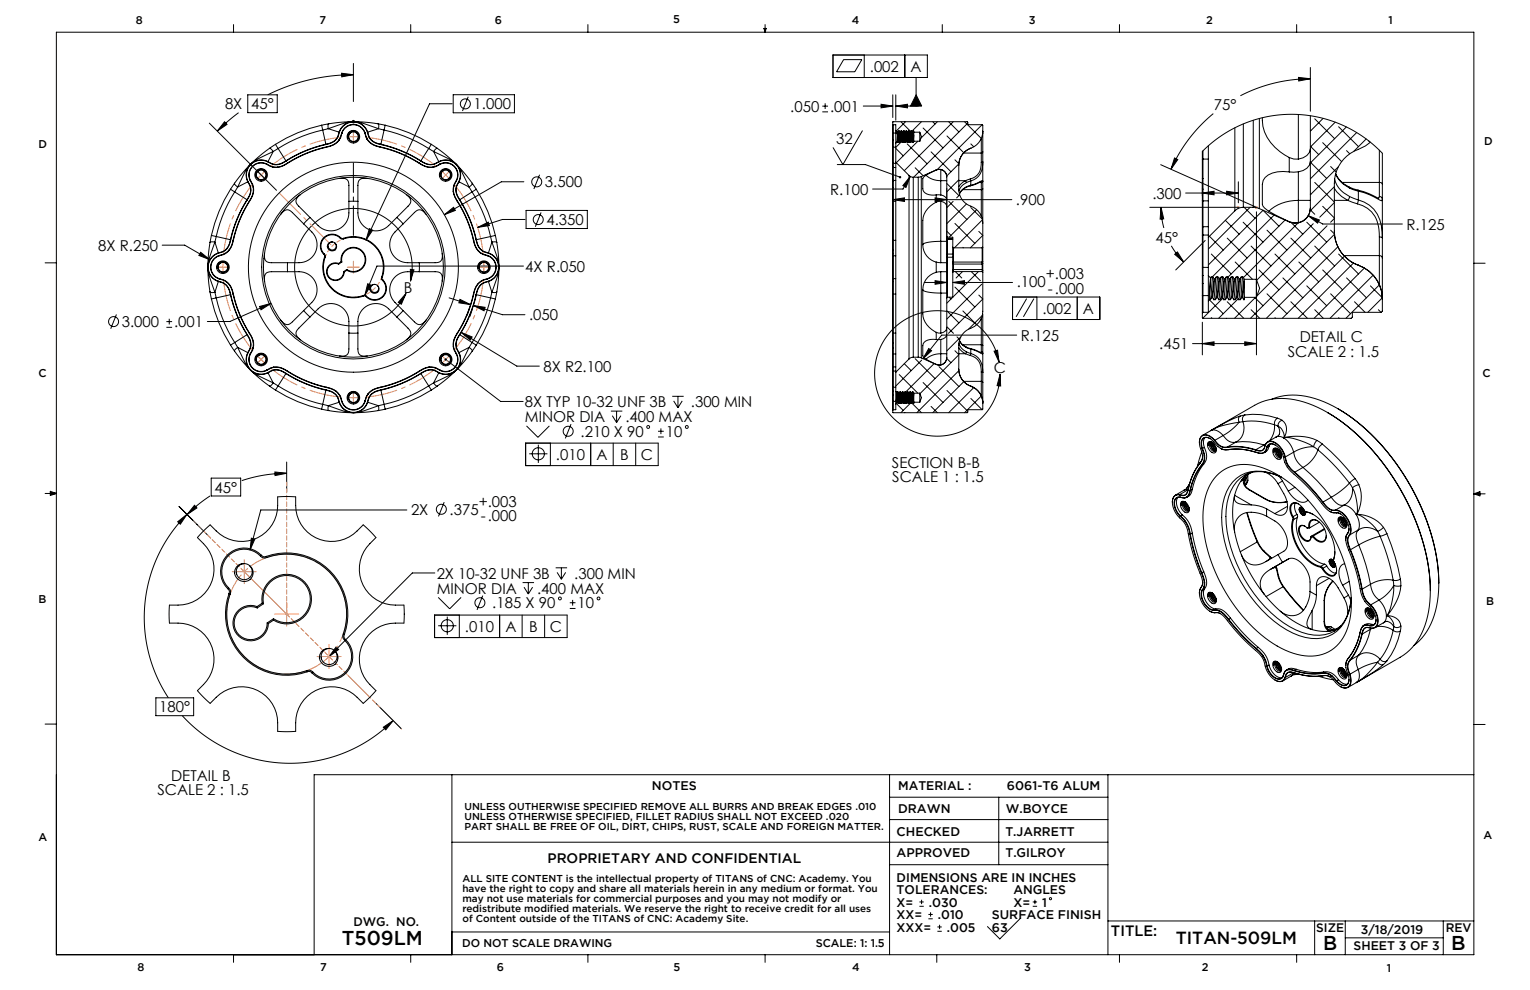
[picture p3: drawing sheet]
<svg xmlns="http://www.w3.org/2000/svg" width="432mm" height="279mm" viewBox="0 0 432 279" stroke-linecap="round" stroke-linejoin="round" font-family="sans-serif">
<defs><g id="words">
<g font-size="5.6">
<text x="96.5" y="266.6">T509LM</text>
<text x="373.4" y="268.2">B</text>
<text x="409.6" y="268.2">B</text>
</g>
<text font-size="4.9" x="331.8" y="266.4">TITAN-509LM</text>
<g font-size="4.2">
<text x="245.5" y="20.3">.002</text>
<text x="257" y="20.3">A</text>
<text x="63.5" y="30.9">8X</text>
<text x="70.9" y="30.9">45°</text>
<text x="133.7" y="30.9">1.000</text>
<text x="223" y="31.5">.050</text>
<text x="234.3" y="31.5">.001</text>
<text x="342.6" y="31.1">75°</text>
<text x="236" y="40.8">32</text>
<text x="153.8" y="52.9">3.500</text>
<text x="234.3" y="55">R.100</text>
<text x="286.7" y="57.9">.900</text>
<text x="325.2" y="56.1">.300</text>
<text x="154.2" y="63.5">4.350</text>
<text x="397" y="64.8">R.125</text>
<text x="27.7" y="70.8">8X R.250</text>
<text x="326.1" y="68.5">45°</text>
<text x="148.3" y="76.7">4X R.050</text>
<text x="114" y="82.6">B</text>
<text x="286.9" y="81.1">.100</text>
<text x="295.1" y="78.8">+.003</text>
<text x="295.7" y="82.9">-.000</text>
<text x="294.2" y="88.6">.002</text>
<text x="305.6" y="88.6">A</text>
<text x="34.4" y="92.3">3.000</text>
<text x="49.1" y="92.3">.001</text>
<text x="149.3" y="90.4">.050</text>
<text x="288.1" y="96.2">R.125</text>
<text x="327.2" y="98.6">.451</text>
<text x="363.5" y="100.7">SCALE 2 : 1.5</text>
<text x="366.8" y="96.6">DETAIL C</text>
<text x="153.4" y="104.9">8X R2.100</text>
<text x="280.5" y="105.4">C</text>
<text x="148.1" y="115">8X TYP 10-32 UNF 3B</text>
<text x="148.2" y="119.1">MINOR DIA</text>
<text x="176.5" y="119.1">.400 MAX</text>
<text x="195" y="115">.300 MIN</text>
<text x="163.9" y="123.3">.210 X 90</text>
<text x="187.9" y="123.3">10</text>
<text x="156.9" y="129.8">.010</text>
<text x="168.3" y="129.8">A</text>
<text x="175" y="129.8">B</text>
<text x="180.9" y="129.8">C</text>
<text x="251.7" y="132">SECTION B-B</text>
<text x="251.8" y="136.1">SCALE 1 : 1.5</text>
<text x="60.6" y="139.1">45°</text>
<text x="135.1" y="143">+.003</text>
<text x="116" y="145.3">2X</text>
<text x="126.9" y="145.3">.375</text>
<text x="135.7" y="147.1">-.000</text>
<text x="123.2" y="167.5">MINOR DIA</text>
<text x="123.2" y="163.4">2X 10-32 UNF 3B</text>
<text x="151.6" y="167.5">.400 MAX</text>
<text x="162.1" y="163.4">.300 MIN</text>
<text x="138.9" y="171.7">.185 X 90</text>
<text x="163" y="171.7">10</text>
<text x="131.2" y="178.4">.010</text>
<text x="142.6" y="178.4">A</text>
<text x="149.3" y="178.4">B</text>
<text x="155.2" y="178.4">C</text>
<text x="45" y="201.1">180°</text>
<text x="48.3" y="220.3">DETAIL B</text>
<text x="44.4" y="224.5">SCALE 2 : 1.5</text>
<text x="313.5" y="264.2">TITLE:</text>
</g>
<text font-size="3.9" x="154.5" y="243.5">PROPRIETARY AND CONFIDENTIAL</text>
<g font-size="3.5">
<text x="184" y="223">NOTES</text>
<text x="253.5" y="223.1">MATERIAL :</text>
<text x="284.2" y="223">6061-T6 ALUM</text>
<text x="253.4" y="229.4">DRAWN</text>
<text x="283.8" y="229.4">W.BOYCE</text>
<text x="253" y="235.8">CHECKED</text>
<text x="283.7" y="235.8">T.JARRETT</text>
<text x="253" y="242">APPROVED</text>
<text x="283.8" y="241.9">T.GILROY</text>
<text x="253.1" y="248.8">DIMENSIONS ARE IN INCHES</text>
<text x="253.1" y="252.3">TOLERANCES:</text>
<text x="253.1" y="255.8">X=</text>
<text x="262.2" y="255.8">.030</text>
<text x="286" y="252.3">ANGLES</text>
<text x="286" y="255.8">X=</text>
<text x="294.2" y="255.8">1</text>
<text x="99.7" y="261.5">DWG. NO.</text>
<text x="253.1" y="262.9">XXX=</text>
<text x="253.1" y="259.4">XX=</text>
<text x="264.7" y="259.4">.010</text>
<text x="267.2" y="262.9">.005</text>
<text x="279.9" y="259.4">SURFACE FINISH</text>
<text x="279.9" y="262.9">63</text>
<text x="371.5" y="263.2">SIZE</text>
<text x="384" y="263.5">3/18/2019</text>
<text x="408" y="263.2">REV</text>
<text x="382" y="268.2">SHEET 3 OF 3</text>
</g>
<g font-size="3.2">
<text x="38.3" y="6.8">8</text>
<text x="90.2" y="6.8">7</text>
<text x="139.7" y="6.6">6</text>
<text x="190" y="6.6">5</text>
<text x="240.4" y="6.7">4</text>
<text x="290.4" y="6.8">3</text>
<text x="340.4" y="6.7">2</text>
<text x="391.9" y="6.8">1</text>
<text x="10.9" y="41.7">D</text>
<text x="418.9" y="40.8">D</text>
<text x="10.9" y="106.4">C</text>
<text x="418.4" y="106.5">C</text>
<text x="10.8" y="170.3">B</text>
<text x="419.4" y="170.7">B</text>
<text x="10.8" y="237.3">A</text>
<text x="418.6" y="236.9">A</text>
<text x="130.4" y="267.2">DO NOT SCALE DRAWING</text>
<text x="230.2" y="267.2">SCALE: 1: 1.5</text>
<text x="38.8" y="273.9">8</text>
<text x="90.4" y="273.9">7</text>
<text x="140.2" y="273.9">6</text>
<text x="190.1" y="274">5</text>
<text x="240.5" y="273.9">4</text>
<text x="289" y="274">3</text>
<text x="339.1" y="274">2</text>
<text x="391.4" y="274.2">1</text>
</g>
<g font-size="2.8">
<text x="131.1" y="228.7">UNLESS OUTHERWISE SPECIFIED REMOVE ALL BURRS AND BREAK EDGES .010</text>
<text x="131.1" y="231.6">UNLESS OTHERWISE SPECIFIED, FILLET RADIUS SHALL NOT EXCEED .020</text>
<text x="131.1" y="234.4">PART SHALL BE FREE OF OIL, DIRT, CHIPS, RUST, SCALE AND FOREIGN MATTER.</text>
<text x="130.5" y="248.9">ALL SITE CONTENT is the intellectual property of TITANS of CNC: Academy. You</text>
<text x="130.5" y="251.8">have the right to copy and share all materials herein in any medium or format. You</text>
<text x="130.5" y="254.6">may not use materials for commercial purposes and you may not modify or</text>
<text x="130.5" y="257.4">redistribute modified materials. We reserve the right to receive credit for all uses</text>
<text x="130.5" y="260.2">of Content outside of the TITANS of CNC: Academy Site.</text>
</g>
</g></defs>
<g fill="none" stroke="#000" stroke-width=".28">
<path d="M15.9 9.1h400.1v260.3h-400.1zM65.9 6.9v2.2M99.7 17.9v10.8M115.9 6.9v2.2M165.9 6.9v2.2M215.6 8h.6l-.3 1.1zM215.7 8l.2 1.1M215.9 6.9v2.2M216 8l-.1 1.1M235.1 15.5h20.2v6.4h-20.2zM238.1 16.8h5.1l-2 3.5h-5.1zM243.9 15.5v6.4"/>
<path d="M255.4 15.5h6.3v6.4h-6.3zM265.9 6.9v2.2M315.9 6.9v2.2M365.9 6.9v2.2M369.8 19.1v12.3M59.1 34.8l18.9 18.9M63.4 34.4l.7 .7-2.8 1.9zM67.3 31.8l-3.1 2.5-2.9 2.7M69.9 26.8h8.3v5h-8.3zM90.8 35.3l.3 1.4M90.8 35.3a41.1 41.1 0 0 0-13.1 5.4M91.1 36.7l.9 4"/>
<path d="M91.1 36.7l-5.6 1.7-3.6 1.6-3.4 1.9M92.6 36.3l3.1 1M92.6 36.3l-1.5 .4M92.8 34.9l-.2 .4v1M92.8 34.9l-2 .4M95.6 39.5a5.3 5.3 0 0 1-3.5 2M95.6 39.5l.1 .1M95.7 39.6a5.2 5.2 0 0 1-3.5 1.9M95.7 37.3a3.9 3.9 0 0 1-3.7 3.4M95.7 37.3a4.2 4.2 0 0 1 4-3 4.2 4.2 0 0 1 4.1 3M95.7 37.3h.1M95.8 37.3a4 4 0 0 1-3.8 3.5"/>
<path d="M95.8 37.3a4.1 4.1 0 0 1 3.9-2.9 4.1 4.1 0 0 1 4 2.9M96.4 37.7l-.8 1.8M96.4 37.7h.1M96.4 20.7l3.3 .4-3.2 .6zM96.4 37.5a3.5 3.5 0 0 1 3.3-2.4 3.5 3.5 0 0 1 3.3 2.4M96.4 37.5v.2M96.4 37.5l.1 .1M96.5 37.7l-.8 1.9M96.5 37.6a3.4 3.4 0 0 1 3.2-2.4 3.4 3.4 0 0 1 3.3 2.4M96.5 37.6v.1M98.7 37.4a1.51 1.51 0 0 1 2.1 0 1.51 1.51 0 0 1 0 2.1 1.51 1.51 0 0 1-2.2 0 1.41 1.41 0 0 1 .5-2.1 1.46 1.46 0 0 0-.9 1.5v-.8zM99.1 37.4a1.35 1.35 0 0 1 1.9 .8 1.35 1.35 0 0 1-1.2 1.7 1.35 1.35 0 0 1-1.4-1.6"/>
<path d="M99.2 34.3h1M99.4 34l.7 .7M99.7 21.1a54.3 54.3 0 0 0-24.1 5.7M99.7 33.8v1M99.7 34.3a15.2 15.2 0 0 1 5.9 1.6l1.2 .4M99.7 34.3l3.7 .2 3.3 .4M99.7 34.3a10.8 10.8 0 0 0-4.7 1.2l-2.4 .8M99.7 34.3l-3.7 .2-3.2 .4M100.1 34l-.7 .7M100.6 37.5l.1 .1M103 37.6l.6 1.7M103 37.5l.6 1.7"/>
<path d="M103 37.5v.1M103.6 39.3l1 1.1M103.6 39.2l1 1.1M103.6 39.2v.1M103.7 37.3a4 4 0 0 0 3.8 3.5M103.8 37.3a3.9 3.9 0 0 0 3.7 3.4M103.8 37.3h-.1M106.7 34.9l.2 .4-.1 1M106.7 34.9l2 .4M106.8 36.3l-3 1M106.8 36.3l1.6 .4M108.4 36.7l-.9 4"/>
<path d="M108.4 36.7l3.8 1 3.6 1.5 5.2 2.7M108.7 35.3l-.3 1.4M108.7 35.3a41.1 41.1 0 0 1 13 5.4M127.6 29.3h-6.4l-17.9 38.4M127.9 26.7h17.3v5.1h-17.3zM132.1 27.3l-1.6 4M232.1 31.6h1.6M232.1 30h1.6M232.9 29.2v1.6M243.4 36.9l-5.5 9.5-2.8-4.7M243.6 29.9h8.4M248.7 29.4l3.3 .5-3.3 .5z"/>
<path d="M252 35.1v2.4M252 37.7v1.8M252 39.5v2M252 35.1v-.8h21l.1 .9h4.1l.2 .2v1.6M252 37.5v.2M252 35.1v.1M252 37.5v.1M252 37.7h.1M252 39.5v.1M252 26.8v6.4M252 35.2v2.4M252 37.7v1.9"/>
<path d="M252 37.6v.1M252 39.6v1.9M252 35.2h.8v1.6M252 37.6h.8M252.8 36.8v3.6M252.8 36.8l.2 .2M252.8 29.9l3.3-.5v1zM252.8 26.8v7.1M252.8 29.9h6.4M253 37v.7M253 37h.1M253.1 37l.2 .2"/>
<path d="M253.1 37l-.1 .7M253.3 37.2l-.3 .5M253.3 37.2v.1M253.3 37.5l-.2 2.5M253.3 37.3v.2M253.3 37.3h.1M253.4 37.3l-.1 .2M253.5 37l-.3 3.2M253.6 39.9l-.2 .3h-.2M253.6 39.9h.1M253.7 39.8l-.1 .1M253.7 39.9l.2 .3"/>
<path d="M253.8 37l-.3 3.1M253.8 37h-.2l-.2 .3M253.8 37l.2 .3M254 37.3l-.3 2.4M254 37.3h.1M254 37.4l-.3 2.5M254.1 37.3v.1M254.2 37l-.3 3.2M254.3 34.4l2.7 2.7M254.3 39.9l-.2 .3h-.2M254.3 39.9h.1M254.4 39.9l.2 .3"/>
<path d="M254.5 39.9l-1.7 1.7M254.5 37l-.3 3.1M254.5 37h-.2l-.2 .3M254.5 37l.2 .3M254.7 37.3l-.4 2.6M254.7 37.3h.1M254.7 37.4l-.3 2.5M254.8 37.3v.1M255 37l-.4 3.2M255.1 39.9l-.2 .3h-.3M255.1 39.9h.1M255.1 39.9l.2 .3"/>
<path d="M255.2 37l-.3 3.1M255.2 37h-.2l-.2 .3M255.2 37l.2 .3M255.4 37.3l-.3 2.6M255.4 37.3h.1M255.5 37.3l-.4 2.6M255.6 34.4l-2.6 2.6M255.7 37l-.4 3.2M255.8 39.9l-.2 .3h-.3M255.8 39.9h.1M255.8 39.8v.1M255.8 39.9l.2 .3"/>
<path d="M255.9 37l-.3 3.1M255.9 37h-.2l-.2 .3M255.9 37l.2 .3M256.1 37.3l-.3 2.4M256.1 37.3h.1M256.2 37.3l-.4 2.6M256.4 37l-.4 3.2M256.5 39.9l-.2 .3h-.3M256.5 39.9h.1M256.5 39.9l.2 .3M256.6 37l-.3 3.1M256.6 37h-.2l-.2 .3"/>
<path d="M256.6 37l.2 .3M256.8 37.3l-.3 2.6M256.8 37.3h.1M256.9 37.3l-.4 2.6M257.1 37l-.4 3.2M257.2 39.9l-.2 .3h-.3M257.2 39.9h.1M257.3 39.9l.1 .3M257.3 37l.2 .3M257.3 37l-.3 3.1M257.3 37h-.2l-.2 .3M257.5 37.3l-.3 2.6"/>
<path d="M257.5 37.3h.1M257.6 37.3l.2-.3 .1 .3M257.6 37.3l-.3 2.6M257.8 37l-.4 3.2M257.9 39.9l-.2 .3h-.3M257.9 39.9h1.7M257.9 39.8v.1M257.9 38.1l-.2 2M257.9 37.3v2.5M257.9 37.3h1.7M258.5 21.9v8M258.5 26.8l1.6 3.1h-3.1z"/>
<path d="M259 39.9l-6 6M259.6 37.3v2.6M259.6 37.3l.4 1.3-.4 1.3M260 34.4l-2.6 2.6M260.5 36.1l5.6 5.6M263.2 34.4l.7 .6M264.5 34.4l-4.6 4.6M267.3 38.4l4.7 4.7M267.7 34.4l2.9 2.8M269 34.4l-13.8 13.8M272.2 34.4l4.7 4.6M273.1 34.7l-15.1 15.2"/>
<path d="M276.9 39.1v4.1M277.2 35.2l-12.7 12.6M277.3 37.4v.2M277.4 37a5.1 5.1 0 0 1-3.4 4.8M277.4 37.5v5.3M277.4 37v.2M277.4 37l-.1 .9M342.4 32.1a43.1 43.1 0 0 0-11.9 15.7M348.5 36.1v23.4M350.9 35v23.5M353.7 33.9v24.6M355.4 33.4v25.5"/>
<path d="M356.3 33.2a11.8 11.8 0 0 0 6.2 10.5l1.4 .8M366.4 32.3v12.6M366.5 21.8l3.3 .4-3.3 .7zM369.8 32.7v26.1a4.2 4.2 0 0 1-5.9 3.8M369.8 36.8l.1 .1M369.8 22.2a43.1 43.1 0 0 0-19.7 4.8M371 33.5l5.7 5.6M373.4 33.4l-3.6 3.6M376.8 34.5l-7 7M377.8 35.8l5.6 5.6M380 35.8l-10.2 10.2M382.9 37.4l-13.1 13.1"/>
<path d="M385.6 39.2l-3.5 3.5M386.2 39.7l.4 .4M65.1 53.4l1.1 .8M65.1 53.4a41.1 41.1 0 0 0-5.4 13M66.2 51.7l.1 .4 .8 .7M66.2 51.7l-1.1 1.7M66.2 54.2l3.5 2.2M66.2 54.2l-2.7 5.1-1.4 3.7-1.1 3.8M67.1 52.8l-.9 1.4M69.7 56.4a35.6 35.6 0 0 0-4.7 11.2M69.7 56.4h.1M69.8 56.4a35.5 35.5 0 0 0-4.7 11.3"/>
<path d="M69.9 51.3a3.9 3.9 0 0 1-.2 5.1M69.9 51.3l-2.8 1.5M70 51.3a4 4 0 0 1-.2 5.1M70 51.3h-.1M70.4 56.8a34.8 34.8 0 0 0-4.6 11M70.4 56.8h.1M70.4 56.8a34.7 34.7 0 0 0-4.5 11M70.6 51l.1 .1M70.7 51.1l.8 1.8M70.7 50.9v.1M70.7 50.9l-.1 .1M70.7 46.4a10.8 10.8 0 0 0-2.5 4.1l-1.1 2.3"/>
<path d="M70.7 46.4l-2.5 2.7-2 2.6M70.7 51l.8 1.9M70.7 51v.1M71.5 52.9a5.3 5.3 0 0 1-1.1 3.9M71.5 52.9a5.2 5.2 0 0 1-1.1 3.9M71.5 52.9h.1M72.6 48.2a1.51 1.51 0 0 1 2.2-.1 1.51 1.51 0 0 1 0 2.2 1.51 1.51 0 0 1-2.2 0 1.41 1.41 0 0 1 .5-2.1 1.46 1.46 0 0 0-1 1.5l.1-.8zM73.1 48.2a1.35 1.35 0 0 1 1.9 .8 1.35 1.35 0 0 1-1.2 1.7 1.35 1.35 0 0 1-1.4-1.6M74.5 48.3l.1 .1M75.2 46.4l1.7 .7M75.2 46.4a3.4 3.4 0 0 0-3.9 .6 3.4 3.4 0 0 0-.6 3.9M75.3 46.3l1.6 .8"/>
<path d="M75.3 46.3a3.5 3.5 0 0 0-4.1 .6 3.5 3.5 0 0 0-.6 4.1M75.3 46.3l-.1 .1M75.6 45.7a4.1 4.1 0 0 0-4.8 .7 4.1 4.1 0 0 0-.8 4.9M75.6 45.6a4.2 4.2 0 0 0-4.9 .8 4.2 4.2 0 0 0-.8 4.9M75.6 45.6v.1M76 41.9h.4l.7 .9M76 41.9l-2.6 2-2.7 2.5M76.9 47.1l1.5 .1M76.9 47.1h.1M77.1 42.8l-1.5 2.8M77.1 42.8a21.9 21.9 0 0 0-6.4 3.6M77.7 40.7l.8 1.2"/>
<path d="M77.7 40.7l-1.7 1.2M78.4 47.2h.1M78.5 41.9l2.2 3.5M78.5 41.9l-1.4 .9M80.7 45.4a3.9 3.9 0 0 1-5.1 .2M80.7 45.4v.1M80.7 45.5a4 4 0 0 1-5.1 .2M81.1 46l-1.1 .6-1.6 .6M81.1 46v.1M81.1 46.1l-1.2 .7-1.5 .4M84.8 54.9a1.89 1.89 0 0 0-.7 3.1l3.4 3.4M92 40.7a35.6 35.6 0 0 0-11.3 4.7"/>
<path d="M92 40.7v.1M92 40.8a35.5 35.5 0 0 0-11.3 4.7M92.1 41.5a34.8 34.8 0 0 0-11 4.5M92.1 41.5h.1M92.2 41.5a34.7 34.7 0 0 0-11.1 4.6M95.8 50.3a1.89 1.89 0 0 1 2.7 1.7v4.8M98.5 56.8h2.5M98.5 56.8a10.2 10.2 0 0 1-.5 5.3 5.1 5.1 0 0 1-8.2 1.6l-2.3-2.3M101 56.8a10.2 10.2 0 0 0 .4 5.3 5.1 5.1 0 0 0 8.3 1.6l2.3-2.3M103.6 50.3a1.88 1.88 0 0 0-2.6 2v4.5M104.6 40.4l1.3 .8 1.4 .3M104.6 40.3l1.5 .8 1.2 .4"/>
<path d="M104.6 40.3v.1M107.3 41.5a34.7 34.7 0 0 1 11 4.6M107.3 41.5a34.8 34.8 0 0 1 11.1 4.5M107.3 41.5h.1M107.5 40.8a35.5 35.5 0 0 1 11.2 4.7M107.5 40.7a35.6 35.6 0 0 1 11.3 4.7M107.5 40.7v.1M114.7 54.9a1.89 1.89 0 0 1 .7 3.1l-3.4 3.4M118.3 46.1a5.4 5.4 0 0 0 3.9 1.1M118.4 46l.7 .5a4.9 4.9 0 0 0 3.1 .6M118.4 46l-.1 .1M118.7 45.5l.6 .3a3.8 3.8 0 0 0 4.6-.1"/>
<path d="M118.8 45.4a3.9 3.9 0 0 0 5 .2M118.8 45.4l-.1 .1M121 41.9l-2.2 3.5M121 41.9l1.4 .9M121.7 40.7l-.7 1.2M121.7 40.7l1.7 1.2M122.2 47.1v.1M122.4 42.8l1.4 2.8M122.4 42.8a21.4 21.4 0 0 1 6.3 3.5l.1 .1M123.4 41.9l-.4 .1-.6 .8M123.4 41.9l2.6 2 2.8 2.5M123.8 45.6a4.2 4.2 0 0 1 5 .8 4.2 4.2 0 0 1 .7 4.9"/>
<path d="M123.8 45.6l.1 .1M123.9 45.7a4.1 4.1 0 0 1 4.8 .7 4.1 4.1 0 0 1 .8 4.9M124.1 46.3l-1.9 .8M124.1 46.3v.1M124.1 46.4l-1.9 .8M124.2 46.3a3.5 3.5 0 0 1 4 .6 3.5 3.5 0 0 1 .7 4.1M124.2 46.3h-.1M124.2 46.3v.1M124.2 46.4h-.1M124.2 46.4a3.4 3.4 0 0 1 4 .6 3.4 3.4 0 0 1 .6 3.9M124.7 48.2a1.51 1.51 0 0 1 2.2-.1 1.51 1.51 0 0 1-.1 2.2 1.51 1.51 0 0 1-2.1 0 1.41 1.41 0 0 1 .5-2.1 1.46 1.46 0 0 0-1 1.5l.1-.8zM125.2 48.2a1.35 1.35 0 0 1 1.9 .8 1.35 1.35 0 0 1-1.2 1.7 1.35 1.35 0 0 1-1.4-1.6"/>
<path d="M126.6 48.3l.1 .1M127.9 54.1l.4 1.5 .7 1.2M128 54.1l.5 1.6 .6 1.1M128 54.1h-.1M128 52.6l-.1 1.5M128 52.6h.1M128.1 52.6l-.1 1.5M128.8 46.4a15.1 15.1 0 0 1 3 5.3l.6 1.1M128.8 46.4l2.5 2.7 2 2.6M128.8 50.9l-.8 1.7M128.8 50.9l.1 .1M128.9 51l-.8 1.6"/>
<path d="M129 56.8a34.7 34.7 0 0 1 4.6 11M129.1 56.8a34.8 34.8 0 0 1 4.6 11M129.1 56.8h-.1M129.5 51.3a4 4 0 0 0 .2 5.1M129.5 51.3h.1M129.5 51.3a3.9 3.9 0 0 0 .3 5.1M129.5 51.3l2.9 1.5M129.7 56.4a35.5 35.5 0 0 1 4.7 11.3M129.8 56.4a35.6 35.6 0 0 1 4.6 11.2M129.8 56.4h-.1M132.4 52.8l.8 1.4M133.2 54.2l-3.4 2.2"/>
<path d="M133.2 54.2l2.8 5.1 1.4 3.7 1 3.8M133.3 51.7l-.1 .3-.8 .8M133.3 51.7l1.1 1.7M134.4 53.4l-1.2 .8M134.4 53.4a41.1 41.1 0 0 1 5.4 13M147.8 51.3h-6.3l-16.1 9.3M148.5 59.4h17.3v5.1h-17.3zM152.3 49.3l-1.6 4M152.7 60l-1.6 4M236.3 46.4h7.9l9.8 3.6M252 41.5v4.5M252 46v1.2"/>
<path d="M252 52.9v3.9M252 51.1v1.8M252 56.8v11M252 51v.1M252 41.5h.1M252 46v.1M252 56.8h.1M252 56.3l3.3-.5v1.1zM252 53.2v28.5M252 56.3h33.6M252 41.5v4.6M252 46.1v1.1"/>
<path d="M252 47.3v3.6M252 47.3v3.7M252 51v1.9M252 50.9v.1M252 47.3h.8M252 41.5h.8M252 46.1h.8M252 47.2v.1M252 50.9h.8M252 56.8h.8M252 52.9h.1M252.8 45.8v59.2"/>
<path d="M252.8 40.4v5.4M252.8 45.8l3.7 3.7M252.8 41.9l2.1 2.1M253.1 40l.1 .2M253.1 40l-.3 .4M256 40.6l5.6 5.6M256.5 49.5l1.2 .5M256.5 49.5v51.8M256.9 49.8l-1.2 3.1-.9-.5zM256.9 49.8l-2.1 3.6h-8.5M257.7 50v50.8M257.7 50h1.4"/>
<path d="M258.3 47.3l2.2 2.3M259.1 50v50.8M260 49.8l-.9 .2M260 49.8v51.2M261.3 49.5a5.9 5.9 0 0 0 4.2 1.5M262.8 42.9l5.6 5.6M263.9 55.8l3.3 .5-3.3 .6zM264.2 48a2.12 2.12 0 0 1 3 1.9M264.2 48l-2.3 1.2a1.9 1.9 0 0 0-1.5 2.4 2.62 2.62 0 0 0 1.8 3.4h2M264.2 55v2M264.2 57a6.4 6.4 0 0 0-3.8 6.9v5.2M264.2 48h.1"/>
<path d="M264.2 55h1.3M264.2 48l-4.2 1.8M265.5 47.8a2.12 2.12 0 0 1 1.7 2.1M265.5 47.8l-1.3 .2M265.5 55a1.74 1.74 0 0 1 1.7 1.5M265.5 56.8l-1.3 .2M265.5 56.8a1.74 1.74 0 0 1 1.7 1.5M265.5 47.8v3.2M265.5 56.8v11.3M265.5 51v4M265.5 51h1.7M267.2 51.8l3.4 3.4"/>
<path d="M267.2 49.9v32.9M267.8 56.8l5.1 5.1M269 56.8l-1.8 1.8M269.5 45.1l1.1 1.1M270.6 46.6v6.8a5.4 5.4 0 0 0 4.2 5.1 5.1 5.1 0 0 1 2.6 4.5v6.8M270.6 51h1.9M270.6 50.8l-3.4 3.3M270.6 46.3l-3.4 3.4M270.8 55l-.8 .8M271.7 53.5h5.2M271.9 43.2h5M272.5 51l-1.4 1-.5 .7"/>
<path d="M272.5 51l.2 .5M272.7 52.9l-1.3 .9-.6 .9M272.7 51.5l-1.5 1.3-.5 1.1M272.7 52.7l-1.2 .9-.7 1.1M272.7 52.7v.2M272.8 57.6l-5.6 5.5M273.8 50.5l-1.3 .5M273.8 50.5l.2 .6M273.9 52.4l-1.2 .5M274 41.8a5.1 5.1 0 0 0-3.4 4.8M274 52.3l-1.3 .4M274 51.1l-1.3 .4"/>
<path d="M274 52.3l-.1 .1M274 41.8h.1M274 51.1v1.2M274 58.6l3.2 3.2M274 40.6l.8 .8M275.6 59.2l-7.7 7.7M276.8 51.3l-2.9 1.1M276.8 51.3l.1 .3M276.8 51.3h.1M276.9 43.2v2.6M276.9 45.8a4.2 4.2 0 0 1-3.1 4.7M276.9 51.6v1.9"/>
<path d="M276.9 53.5v7.5M277.4 42.8l-.5 .4M277.4 51.1l-.2-.2-3.2 1.4M277.4 45.7a4.8 4.8 0 0 1-3.4 5.4M277.4 45.7v5.4M277.4 45.7l-.5 .1M277.4 42.8v2.9M277.4 51.1l-.5 .5M277.4 53.3l-.5 .2M277.4 51.1v2.2M277.4 53.3v9.7M324.5 58.5h25.1"/>
<path d="M327.6 46.5l26.7 11.9M327.7 58.5l.7 3.3h-1zM327.7 58.5l.2 3 .6 2.8M331.5 44.6l.9 .4-1.9 2.8zM334.6 54.5h14.9M339.3 51.3v4M339.3 45v-2.3l2-1.8 4.7-3.4 5-2.6 4.4-1.5 4.6-.9 4.6-.2 4.7 .3 5.2 1.1 5.1 1.9 4.7 2.7 4.3 3.4 1.5 1.6v8.7M339.3 56.6v7.5M339.3 50.4v2.9M339.3 45v5.4M339.3 53.3v3.3M339.3 56.6l.2 .1"/>
<path d="M339.3 53.3l.2 .1M339.3 54.5l3.3-.5v1zM339.5 56.7v7.3M339.5 50.4v3M339.5 44.9v5.5M339.5 53.4v3.3M339.5 56.7h1.5M339.5 44.9h1.5M339.5 50.4h-.2M339.5 44.9l-.2 .1M339.5 42.6v2.3M341 41.1v25.9"/>
<path d="M346.2 54l3.3 .5-3.3 .5zM348.5 59.5l-7.5 7.5M349.5 51.3v5.9M350.9 58.5a3.4 3.4 0 0 0-2.4 1M350.9 58.5h2.8M351.1 58.5l3.1 3.1M352.8 58.5l-11.8 11.8M353.7 58.5l1.7 .4M354.6 59.8v40.4M355.4 58.9l8.5 3.7M363.9 44.5v4M363.9 48.5a8.3 8.3 0 0 0-6.8 1.6 6 6 0 0 0-.8 4.5v2a2.34 2.34 0 0 0 1.3 2.7l6.3 3.3"/>
<path d="M366.4 48.5h-2.5M366.4 56.6a11.8 11.8 0 0 0-8.3 3M366.4 56.6v6.3M366.4 48.5v8.1M366.4 56.6h3.4M369.8 59.2l1.3 1.3M369.8 58.7a4.2 4.2 0 0 1-3.4 4.2M369.8 45.6a3.5 3.5 0 0 1-3.4 2.9M369.8 42a3.7 3.7 0 0 1-4.7 2.9l-1.2-.4M369.8 54.7l.1 .2M369.8 45.8l4.6 4.6M369.8 41.3l2.4 2.3"/>
<path d="M371 51.5l5.6 5.5M373.3 58.2l3.3 3.3M373.3 40.3l5.3 5.3M375.5 47l1.6 1.6M376.6 53.1l.7 1.1 1.4 1.3 1.7 1.1M376.6 56.6h3.8M376.6 52.7l-6.9 6.8M376.6 57.2l-4.1 4.1M376.7 50.5a7.2 7.2 0 0 0 4.2 5M377 49.1a7.4 7.4 0 0 0 3.9 4M377 49.1a8.3 8.3 0 0 0 6.3 4.6l3 .9 2.7 1.3M377.7 47.1l-7.9 7.9"/>
<path d="M378.8 51.5h10.5M380 42.5l.9 .9M380.4 56.6l2.7 .9M380.8 52.8l.1 .3M380.9 55.5l-.5 1.1M380.9 55.5l2.5 .9M380.9 53.1l2.5 .8M383.1 57.5a8.5 8.5 0 0 1 6.2 9.4M383.3 53.7l.1 .2M383.4 56.4a9 9 0 0 1 6.7 9.1v1.6M383.4 53.9a27.8 27.8 0 0 1 6.5 2.8l.2-.5M383.4 56.4l-.3 1.1"/>
<path d="M383.4 53.9v2.5M386.7 40.1a12.1 12.1 0 0 1-4.5 2.5 10.2 10.2 0 0 0-5.6 9.1v13.6M389 55.9h.1M389.3 55.4a.83 .83 0 0 1 .8 .8M389.3 51.5v3.9M389.3 51.5l.6 .1 .2 .4M389.3 55.4l-.3 .5M389.3 42.4v9.1M390.1 56.2v10.9M390.1 52v4.2M12.7 74.2h3.2M45.8 69.2h6.3l7.1 4.1"/>
<path d="M56.6 71.2l2.6 2.1-3.1-1.2zM58.7 75.4a10.8 10.8 0 0 0 1.1 4.7l.8 2.4M58.7 75.4l.1 3.7 .5 3.3M59.3 68.5l-.5 3.2-.1 3.7M59.7 66.4l1.3 .4M59.7 66.4l-.4 2.1M60.6 68.3l1 3.1M60.6 68.3a21.8 21.8 0 0 0-1.9 7.1M60.6 68.3h-1.1l-.2 .2M61 66.8l4 .8M61 66.8l-.4 1.5M61.6 71.4a4.2 4.2 0 0 0-2.9 4 4.2 4.2 0 0 0 2.9 4"/>
<path d="M61.6 79.4a3.9 3.9 0 0 1 3.4 3.8M61.6 79.4l-1 3.1M61.6 71.4v.1M61.6 79.4a4 4 0 0 1 3.5 3.8M61.6 71.5a4.1 4.1 0 0 0-2.8 3.9 4.1 4.1 0 0 0 2.8 4M61.6 79.4h.1M61.8 74.2a1.51 1.51 0 0 1 2.2 0 1.51 1.51 0 0 1 0 2.2 1.51 1.51 0 0 1-2.2-.1 1.41 1.41 0 0 1 .5-2.1 1.46 1.46 0 0 0-1 1.5l.1-.8zM61.9 72.1a3.5 3.5 0 0 0-2.5 3.3 3.5 3.5 0 0 0 2.5 3.3M61.9 78.7l.1 .1M61.9 72.1v.1M61.9 78.6l.1 .1M61.9 72.2a3.4 3.4 0 0 0-2.4 3.2 3.4 3.4 0 0 0 2.4 3.2"/>
<path d="M61.9 78.6v.1M62 78.8l1.9 .7M62 78.7l1.9 .7M62 78.7v.1M62.3 74.2a1.35 1.35 0 0 1 1.9 .9 1.35 1.35 0 0 1-1.2 1.7 1.35 1.35 0 0 1-1.4-1.6M63.6 71.5l-1.7 .6M63.6 71.5v.1M63.6 71.6l-1.7 .6M63.7 74.4l.2 .1M63.9 79.5a5.3 5.3 0 0 1 1.9 3.5M63.9 79.4a5.2 5.2 0 0 1 2 3.6M63.9 79.4v.1"/>
<path d="M64.7 70.5l-1.1 1M64.7 70.5v.1M64.7 70.6l-1.1 1M65 67.6a3.9 3.9 0 0 1-3.4 3.8M65 67.6l.1 .1M65.1 67.7a4 4 0 0 1-3.5 3.8M65.8 67.8l-.3 1.2-.8 1.5M65.8 67.8h.1M65.9 67.8l-.4 1.4-.8 1.4M74.5 73l-.2 2.3M74.5 72.9a25.4 25.4 0 0 1 39.3-18.6 25.4 25.4 0 0 1-2.1 43.5 25.4 25.4 0 0 1-37.4-22.4M74.7 71.5a1.88 1.88 0 0 0 2 2.6h4.5"/>
<path d="M79.2 60.5a1.89 1.89 0 0 1 3.1-.7l3.4 3.4M81.2 76.7h-4.5a1.88 1.88 0 0 0-2 2.6M81.2 74.1v2.6M81.2 76.7a10.2 10.2 0 0 1 5.3 .4 5.1 5.1 0 0 1 1.5 8.3l-2.3 2.3M85.7 63.2a10.2 10.2 0 0 1 3.4 4 5.1 5.1 0 0 1-4.7 6.9h-3.2M87.5 61.4l-1.8 1.8M91.4 71.8l.2 .7M91.5 71.7l.3 .5v.4M91.5 71.7l-.1 .1M91.6 72.5a8.6 8.6 0 0 0 2 9 8.6 8.6 0 0 0 9 2.1M91.6 72.5l.2 .1M91.8 72.6a8.5 8.5 0 0 0 1.9 8.8 8.5 8.5 0 0 0 8.9 2"/>
<path d="M92.6 69.6l.1 .2M93.7 68.3a1.26 1.26 0 0 0-1.2 1.6 1.26 1.26 0 0 0 1.8 .7 1.26 1.26 0 0 0 .3-2M93.7 68.3l.9 .3M93.8 68.3a1.14 1.14 0 0 0-1.2 1.4 1.14 1.14 0 0 0 1.7 .7 1.14 1.14 0 0 0 .3-1.8M95.6 74.3a2.5 2.5 0 0 0-3.4 1.8 2.5 2.5 0 0 0 2.1 3.1 2.5 2.5 0 0 0 2.9-2.5M95.6 74.3v.2M95.6 74.5a2.33 2.33 0 0 0-3.2 1.6 2.33 2.33 0 0 0 2 2.9 2.33 2.33 0 0 0 2.6-2.3M96 67.2l.4 .3 .5-.1M96 67.2a3.2 3.2 0 0 0-4.5 0 3.2 3.2 0 0 0 0 4.5M96.2 67.1l.7 .2M96.2 67.1a3.3 3.3 0 0 0-4.8 0 3.3 3.3 0 0 0 0 4.7M96.2 67.1l-.2 .1"/>
<path d="M96.3 73.9a3.5 3.5 0 0 1 3.7-4.1 3.5 3.5 0 0 1 3.1 4.6 3.5 3.5 0 0 1-5.2 1.9M96.3 73.9l-.7 .4M96.3 73.9h.2M96.5 73.9a3.3 3.3 0 0 1 3.5-3.9 3.3 3.3 0 0 1 2.9 4.4 3.3 3.3 0 0 1-5 1.7M96.5 73.9l-.9 .6M96.9 67.3a8.6 8.6 0 0 1 8.9 2 8.6 8.6 0 0 1 2.1 9M96.9 67.3v.1M96.9 67.4a8.5 8.5 0 0 1 8.8 2 8.5 8.5 0 0 1 2 8.8M97 76.7h.2M97.9 76.1v.2M97.9 76.1l-.9 .6M97.9 76.3l-.7 .4"/>
<path d="M104.2 64.5l1 .5-1.9 2.7zM107.7 78.2v.5l.2 .4M107.7 78.2l.2 .1M107.9 78.3l.1 .7M107.9 79.1a3.2 3.2 0 0 1 .1 4.5 3.2 3.2 0 0 1-4.6 0M108 79a3.3 3.3 0 0 1 .1 4.8 3.3 3.3 0 0 1-4.8-.1M108 79l-.1 .1M112 61.4l1.8 1.8M113.8 63.2a10.2 10.2 0 0 0-3.5 4 5.1 5.1 0 0 0 4.8 6.9h3.2M115.8 76l1 .2-.9 3.2zM115.9 79.4a16.6 16.6 0 0 0-19.6-20.2 16.6 16.6 0 0 0-9.7 26.4 16.6 16.6 0 0 0 28-2.8M118.3 76.7h.3a16.4 16.4 0 0 1 5.4 .2 2.16 2.16 0 0 1 .8 2.4"/>
<path d="M118.3 74.1v2.6M118.3 76.7a10.2 10.2 0 0 0-5.3 .4 5.1 5.1 0 0 0-1.5 8.3l2.3 2.3M120.2 60.5a1.88 1.88 0 0 0-3.3-.5l-3.1 3.2M124.8 71.5a1.88 1.88 0 0 1-2 2.6h-4.5M125.4 60.6l2.6-2.1 .5 .9zM133.6 67.8a5.4 5.4 0 0 0 2 3.6M133.7 67.8l.2 .8a4.9 4.9 0 0 0 1.7 2.7M133.7 67.8h-.1M134.4 67.7l.1 .6a3.8 3.8 0 0 0 3.3 3.2M134.4 67.6a3.9 3.9 0 0 0 3.5 3.8M134.4 67.6v.1M134.8 64.2l3-1.5 .3 1z"/>
<path d="M135.5 74.2a1.51 1.51 0 0 1 2.1 0 1.51 1.51 0 0 1 0 2.2 1.51 1.51 0 0 1-2.1-.1 1.41 1.41 0 0 1 .5-2.1 1.46 1.46 0 0 0-1 1.5v-.8zM135.6 71.4l1.9 .7M135.6 71.3l1.9 .8M135.6 71.3v.1M135.9 79.3l-1.2 .9M135.9 79.3h.1M135.9 79.3l-1.1 1M136 74.2a1.35 1.35 0 0 1 1.9 .9 1.35 1.35 0 0 1-1.3 1.7 1.35 1.35 0 0 1-1.4-1.6M137.4 74.4l.1 .1M137.5 72.1l.1 .1M137.5 72.1h.1M137.6 78.6l-1.7 .7"/>
<path d="M137.6 72.2a3.4 3.4 0 0 1 2.4 3.2 3.4 3.4 0 0 1-2.4 3.2M137.6 78.6v.1M137.6 78.7l-1.7 .6M137.6 72.1a3.5 3.5 0 0 1 2.4 3.3 3.5 3.5 0 0 1-2.4 3.3M137.6 72.1v.1M137.8 71.5a4.1 4.1 0 0 1 2.9 3.9 4.1 4.1 0 0 1-2.9 4M137.8 79.4a4 4 0 0 0-3.4 3.8M137.8 79.4h.1M137.9 79.4a3.9 3.9 0 0 0-3.5 3.8M137.9 71.4a4.2 4.2 0 0 1 2.9 4 4.2 4.2 0 0 1-2.9 4M137.9 79.4l.9 3.1M137.9 71.4l-.1 .1"/>
<path d="M138.4 66.8l-4 .8M138.4 66.8l.4 1.5M138.8 68.3l-.9 3.1M138.8 68.3a21.4 21.4 0 0 1 2 7.1M138.8 68.3h1l.4 .2M139.8 66.4l-1.4 .4M139.8 66.4l.4 2.1M140.2 68.5l.4 3.2 .2 3.7M140.8 75.4a15.1 15.1 0 0 1-1.6 5.9l-.4 1.2M140.8 75.4l-.2 3.7-.4 3.3M147.7 75.1h-41.3l-3.4 8.2M148.2 61.9h-6.4l-7 2.3"/>
<path d="M252 79.5v3.5M252 67.8v2.7M252 70.5v1M252 71.5v.6M252 72.1v6.6M252 67.8h.1M252 70.5v.1M252 71.5v.1M252 72.1v.1M252 78.7v.7M252 78.6v.1M252 79.4v3.6"/>
<path d="M252 70.6v1M252 67.8v2.8M252 71.6v.6M252 78.7v.8M252 72.2v6.4M252 67.8h.8M252 78.6h.8M252 72.2h.8M252 79.4v.1M260.4 69.1a5.1 5.1 0 0 0 3.8 4.9M260.9 79.7h6.3M263.9 79.2l3.3 .5-3.3 .5z"/>
<path d="M264.2 74v2.8M264.2 76.8a5.1 5.1 0 0 0-3.8 5M264.2 74l1.3 .1M265.5 76.7l-1.3 .1M265.5 76.7h1.7M265.5 74.1h1.7M265.5 68.1l-2.9 .2a2.73 2.73 0 0 0-2.2 .8M265.5 68.1v6M265.5 76.7v6M265.5 68.1h1.7M267.2 65.3l1.2 1.1M267.2 72.5v11.5"/>
<path d="M267.2 67.3h.1M267.2 67.3v4.5M267.2 71.8v.7M267.2 67.3l.2 .2M267.2 67.3l.2 .1M267.2 72.5l.2 .1M267.4 66.9v.5M267.4 72.6v11.3M267.4 66.9l-.2-.1v.5M267.4 67.5h.1M267.4 67.5v4.2M267.4 71.7v.9"/>
<path d="M267.4 67.4h1.5M267.4 66.9h1.5v2.9M267.4 72.6h1.5M267.4 71.7l-.2 .1M267.4 71.7h1.5M268.9 69.8v4.1M268.9 76.3v.5M268.9 74.3v2M268.9 76.8v7.1h-1.5M268.9 73.9v.4M268.9 69.8l.2 .1M268.9 73.9l.2 .1"/>
<path d="M268.9 74.3l.2 .2M268.9 79.7l3.3-.5v1zM268.9 79.7h16.9M269.1 69.9v4.1M269.1 76.1v.5M269.1 74.5v1.6M269.1 76.6l-.2 .2M269.1 76.6h8.1M269.1 69.9h8.1M269.1 74h8.1M269.1 76.1h8.1M269.1 76.1l-.2 .2"/>
<path d="M269.1 74.5h8.1M269.1 74v.5M269.5 63.1l5.6 5.6M269.6 76.6l1.8 1.9M271.6 76.6l-1.8 1.9M271.8 69.8l.1 .1M274.1 76.6l2.6 2.6M276.1 76.6l-8.9 9M276.2 65.3l1.2 1.1-3.5 3.5M277.2 69.9v4.1M277.2 76.1v.5M277.2 74.5v1.6"/>
<path d="M277.2 76.6l.2 .2M277.2 76.1l.2 .2M277.2 74v.5M277.3 62.1l-7.9 7.8M277.4 76.8v11a5.3 5.3 0 0 1-4 5.1 5.1 5.1 0 0 0-2.8 4.5v6.8M277.4 69.8v4.1M277.4 76.3v.5M277.4 74.3v2M277.4 73.9v.4M277.4 69.8l-.2 .1M277.4 73.9l-.2 .1M277.4 74.3l-.2 .2"/>
<path d="M330.6 69.4l1.6 2.4 1.9 2.1M331.5 71.8l.8-.7 1.8 2.8zM339.3 77.9v2.2M339.3 75.6v2.3M339.3 66.5v9.1M339.3 64.2v2.3M339.5 77.7v2.3M339.5 75.5v2.2M339.5 80v3.4M339.5 66.3v9.2M339.5 64v2.3M339.5 64h1.5"/>
<path d="M339.5 64l-.2 .2M339.5 75.5h1.5M339.5 80l-.2 .1M339.5 77.7l-.2 .2M339.5 75.5l-.2 .1M339.5 66.3h1.5M339.5 66.3l-.2 .2M340.1 67.9l-8.3 8.3M341 77.8v7.1M341 77.8l.7 .6M341 67v10.8M341.3 66.7l3.9 3.9"/>
<path d="M341.7 78.4l-.3 4.6M341.8 78.4l-.4 4.6M341.9 71.7l5.6 5.6M342.3 78.2l.4 .6M342.3 78.2l-.7 6.3M342.3 78.2h-.5l-.1 .2M342.7 78.8l-.7 5M342.7 78.8h.2M342.9 78.8l-.7 5.1M343.2 78.3l-.7 6.3M343.7 78.2l.4 .6M343.7 78.2l-.6 6.3"/>
<path d="M343.7 78.2h-.5l-.3 .6M344.1 78.8l-.6 4.9M344.1 78.8h.2M344.1 78.4l.3 .3M344.2 79.1l-.6 4.8M344.3 78.8l-.1 .1M344.6 78.3l-.6 6.3M345.1 78.2l.4 .6M345.1 78.2l-.6 6.3M345.1 78.2h-.4l-.4 .6M345.5 78.8l-.7 5.1M345.5 78.8h.2"/>
<path d="M345.7 78.8l-.7 5.1M345.8 62.2l3.9 3.9M346 78.3l-.6 6.3M346.4 67.2l5.6 5.6M346.5 78.2l.4 .6M346.5 78.2l-.6 6.3M346.5 78.2h-.4l-.4 .6M346.9 78.8l-.6 4.9M346.9 78.8h.2M347.1 78.8l-.7 5.1M347.4 78.3l-.6 6.3M347.9 78.2l.4 .6"/>
<path d="M347.9 78.2l-.6 6.3M347.9 78.2h-.4l-.4 .6M348.3 78.8l-.6 4.9M348.3 78.8h.2M348.4 79.1l-.6 4.8M348.5 78.8l-.1 .1M348.6 73.9l4.9 4.9M348.8 78.3l-.6 6.3M349.4 78.2l.3 .6M349.4 78.2l-.7 6.3M349.4 78.2h-.5l-.4 .6M349.7 78.8l-.7 5.1"/>
<path d="M349.7 78.8h.2M349.9 78.8l-.7 5.1M350.2 78.3l-.6 6.3M350.8 78.2l.4 .6M350.8 78.2l-.7 6.3M350.8 78.2h-.5l-.4 .6M350.8 62.7l5.7 5.6M351.2 78.8l-.7 4.9M351.2 78.8h3.4M353.1 69.4l5.6 5.7M354.6 78.8v5.1M354.6 78.8l.9 2.6-.9 2.5"/>
<path d="M355.3 76.2l5.6 5.6M357.6 65l5.6 5.6M359.6 60.7l-17.5 17.5M359.8 71.7l5.6 5.6M360.9 63.8l-4.4-4.5-15.5 15.5M362.1 78.4l5.6 5.6M362.7 62.1l-16.1 16.1M363.9 62.6h.1M363.9 62.6l1.2 .3h1.3M364.3 67.2l5.6 5.6M364.4 62.8l3.3 3.3M366.3 62.9l-15.4 15.5"/>
<path d="M366.6 73.9l5.6 5.7M368.8 62.7l5.6 5.6M369.2 60.9l3.2 1.2-.6 .9zM369.2 60.9l4.1 2.3h22.5M370.6 63.1l-15.9 16M371 69.4l5.7 5.7M373.3 76.2l5.6 5.6M374.5 63.7l-19.8 19.8M375.5 65l1.1 1M376.6 65.3a10.2 10.2 0 0 0 6.8 9.6M376.6 65.3a10.2 10.2 0 0 0 6.8 9.5M376.6 61.7l-1.1 1"/>
<path d="M376.6 66.1l-23.7 23.7M377.6 69.7l-20.2 20.1M377.8 71.7l5.6 5.6M379.3 72.1h10M379.4 72.3l-17.5 17.5M380 78.4l5.6 5.6M382 74.2l-15.6 15.6M383.4 74.9a10.2 10.2 0 0 1 6.7 9.5M383.4 74.8a10 10 0 0 1 6.7 9.6M383.4 74.9h.1M385 75.8l-14.1 14M387.4 77.8l-12 12"/>
<path d="M389.3 72.1a.78 .78 0 0 1 .8 .7M389.3 66.9v5.2M389.3 66.9l.8 .2M389.3 72.1v8.3M390.1 72.8v10.9M390.1 67.1v5.7M416 74.3h3.1M32.9 88.7l-1.7 4.1M47 92.4h1.6M47 90.8h1.6M47.8 90v1.6M59.3 82.4l.3 .2 1-.1"/>
<path d="M59.3 82.4l.4 2M59.7 84.4a41.1 41.1 0 0 0 5.4 13M60.6 82.5l.4 1.6M61 84.1l1.1 3.7 1.4 3.7 2.7 5.2M61 84.1l-1.3 .3M65 83.2a35.6 35.6 0 0 0 4.7 11.3M65 83.2l-4 .9M65.1 97.4l1.1 1.7M65.1 83.2a35.5 35.5 0 0 0 4.7 11.2M65.1 83.2h-.1M65.8 83a34.8 34.8 0 0 0 4.6 11.1M65.9 83a34.7 34.7 0 0 0 4.5 11"/>
<path d="M65.9 83h-.1M66.2 99.1l2 2.6 2.5 2.7M66.2 96.7l.9 1.3M66.2 96.7l-1.1 .7M67.1 98l2.8 1.5M67.1 98l-.8 .7-.1 .4M67.1 98a21.9 21.9 0 0 0 3.6 6.4M69.7 94.5a4 4 0 0 1 .2 5M69.7 94.5l-3.5 2.2M69.8 94.4a4 4 0 0 1 .2 5.2M69.8 94.4l-.1 .1M69.9 99.5a4.2 4.2 0 0 0 .8 4.9 4.2 4.2 0 0 0 4.9 .8"/>
<path d="M69.9 99.5l.1 .1M70 99.6a4.1 4.1 0 0 0 .8 4.8 4.1 4.1 0 0 0 4.8 .7M70.4 94.1l.6 1 .5 1.7M70.4 94l.7 1.2 .5 1.6M70.4 94v.1M70.6 99.9a3.5 3.5 0 0 0 .6 4 3.5 3.5 0 0 0 4.1 .6M70.6 99.9h.1M70.7 99.9a3.4 3.4 0 0 0 .6 4 3.4 3.4 0 0 0 3.9 .6M71.4 98.2l-.8 1.7M71.4 98.2h.1M71.5 98.2l-.8 1.7M71.5 96.8l-.1 1.4"/>
<path d="M71.6 96.8l-.1 1.4M71.6 96.8h-.1M73.3 86.5l3.2-.9-2.8 1.8zM76.5 85.6l-11.6 5.1h-6.4M85.7 87.7l-3.2 3.1a1.87 1.87 0 0 1-3.3-.4M85.7 87.7l1.8 1.8M87.5 89.5l-3.2 3.1a1.87 1.87 0 0 0 .5 3.3M87.5 89.5a10.2 10.2 0 0 1 4.1-3.5 5.1 5.1 0 0 1 6.9 4.7v3.3M98.5 94v4.5a1.87 1.87 0 0 1-2.7 2M98.5 94h2.5M101 94v4.5a1.87 1.87 0 0 0 2.7 2M102.6 83.4l.5-.1 .3 .3"/>
<path d="M102.6 83.4v.2M102.6 83.6l.7 .1M103.4 83.6l-.1 .1M103.8 80.1l.9 .4-1.7 2.8zM104.6 81.6l.1 .2M105.7 80.3a1.26 1.26 0 0 0-1.2 1.5 1.26 1.26 0 0 0 1.8 .8 1.26 1.26 0 0 0 .2-2M105.7 80.3l.8 .3M105.7 80.3a1.14 1.14 0 0 0-1.1 1.4 1.14 1.14 0 0 0 1.7 .7 1.14 1.14 0 0 0 .2-1.8M112 89.5l3.2 3.1a1.87 1.87 0 0 1-.5 3.3M112 89.5a10.2 10.2 0 0 0-4.1-3.5 5.1 5.1 0 0 0-6.9 4.7v3.3M113.8 87.7l-1.8 1.8M113.8 87.7l3.1 3.1a1.87 1.87 0 0 0 3.3-.4"/>
<path d="M114.6 82.8l-1.3 3.1-.9-.6zM126.7 84.1l6.1 1.9M127.9 97.9l.8 1.9M128 97.9l.8 1.8M128 97.9h-.1M128.7 99.8l.1 .1M128.8 99.9a3.4 3.4 0 0 1-.6 4 3.4 3.4 0 0 1-4 .6M128.8 99.7l.1 .2M128.8 99.7l-.1 .1M128.9 99.9a3.5 3.5 0 0 1-.7 4 3.5 3.5 0 0 1-4 .6M128.9 99.9h-.1M129 94a5.4 5.4 0 0 0-1.1 3.9"/>
<path d="M129 94l.1 .1M129.1 94.1l-.4 .7a4.9 4.9 0 0 0-.7 3.1M129.5 99.6a4.1 4.1 0 0 1-.8 4.8 4.1 4.1 0 0 1-4.8 .7M129.5 99.5a4.2 4.2 0 0 1-.7 4.9 4.2 4.2 0 0 1-5 .8M129.5 99.5v.1M129.7 94.4l-.3 .5a3.8 3.8 0 0 0 .1 4.7M129.7 94.4l.1 .1M129.8 94.5a3.9 3.9 0 0 0-.3 5M129.8 94.5l3.4 2.2M129.8 84.5l3 1.5-3.3-.5zM130.2 93.8l3 1.3-.5 .9zM130.2 93.8l15.7 9.5h6.3"/>
<path d="M132.4 98l-2.9 1.5M132.4 98a21.4 21.4 0 0 1-3.6 6.4M132.4 98l.8 .7 .1 .4M132.4 87.1l-.6 1.9M133.2 96.7l-.8 1.3M133.2 96.7l1.2 .7M133.3 87.3l-.6 2M133.3 99.1l-2 2.6-2.5 2.7M133.6 86.2l3.3 .5-.3 1zM133.6 86.2l8.2 2.6h6.4M133.6 83a34.7 34.7 0 0 1-4.6 11M133.6 83h.1"/>
<path d="M133.7 83a34.8 34.8 0 0 1-4.6 11.1M134.4 83.2a35.5 35.5 0 0 1-4.7 11.2M134.4 83.2h.1M134.4 97.4l-1.1 1.7M134.4 83.2a35.5 35.5 0 0 1-4.6 11.3M134.4 83.2l4 .9M134.7 80.2l-.7 1.4-.4 1.4M134.7 80.2l.1 .1M134.8 80.3l-.8 1.5-.3 1.2M138.4 84.1l-1 3.7-1.4 3.7-2.8 5.2M138.4 84.1l1.4 .3M138.8 82.5l-.4 1.6"/>
<path d="M139.8 84.4a41.1 41.1 0 0 1-5.4 13M140.2 82.4l-.3 .2-1.1-.1M140.2 82.4l-.4 2M252 99.9v3.7M252 96.8v1.4M252 94.1v2.7M252 98.2v1.7M252 83v11.1M252 99.9h.1M252 98.2h.1M252 94v2.8M252 83v11"/>
<path d="M252 99.9h.8M252 94h.8M252 96.8h.1M252 94v.1M252 83h.8M252 83h.1M260.4 81.8v5.2a6.3 6.3 0 0 0 3.8 6.8M260.4 81.8a6.5 6.5 0 0 0 4.5 .9h.6M262.1 98.4l.8 .6-2.4 2.3zM264.2 93.8v2M264.2 95.8a3.4 3.4 0 0 0-3.7 1.2l-.1 1.9a2.27 2.27 0 0 0 1.8 3l2 .9M265.5 95.8h-1.3"/>
<path d="M265.5 99.8a5.9 5.9 0 0 0-4.2 1.6M265.5 99.8v3.2M265.5 82.7v11.3M265.5 95.8v4M265.5 99.8h1.7M265.5 82.7h1.7M267.2 87.7l3.4 3.4M267.2 84v16.9a2.12 2.12 0 0 1-3 2M267.2 94.3a1.74 1.74 0 0 1-1.7 1.5M267.2 92.5a2.04 2.04 0 0 1-3 1.3M267.3 92.3l1.8 1.8M267.4 83.9l-.2 .1"/>
<path d="M267.9 83.9l.5 .5M269.5 99l1.1 1.1M269.5 81l5.6 5.6M270.1 95.1l.7 .7M270.6 98.1l1 1.2 .9 .5M270.6 99.8h1.9M270.6 96.8l.6 1.3 1.5 1.2M271.2 95.1l-4 3.9M271.7 97.3h5.2M271.8 87.8l3.8 3.8M272.5 99.8l1.3 .5M272.7 98v.1"/>
<path d="M272.7 98l1.2 .4M272.7 98l-1.1-.8-.8-1.1 .7 1.1 1.2 .9M272.7 99.3l-.2 .5M272.7 99.3l1.3 .5M272.7 98.1l1.3 .4M273.9 98.4l.1 .1M273.9 98.4l2.9 1.1M274 99.8a4.8 4.8 0 0 1 3.4 5.3M274 98.5l3.2 1.4 .2-.2M274 99.8l-.2 .5M274 98.5v1.3M276.2 83.3l1.2 1.1-9.7 9.7"/>
<path d="M276.8 99.5h.1M276.9 99.3l.5 .4M276.9 97.3v2M276.9 97.3l.5 .2M276.9 99.3l-.1 .2M276.9 89.9v7.4M277 80.2l-9.8 9.9M277.2 89.1l-3.9 3.8M277.3 88.7v.1M277.4 99.7v5.4M277.4 97.5v2.2M277.4 88.6v8.9"/>
<path d="M280.6 99.1l.9-.3 .4 3.4zM285.8 83.8h24.6v6.4h-24.6zM286.9 94.6h-21.1l-5.3 6.7M289.7 84.3l-2.9 5.1M291.8 84.3l-3 5.1M292.6 83.8v6.4M304 83.8v6.4M336.6 97h18M339.3 90.9v9.3M339.3 83.5v4.8M339.3 80.1v3.4M339.3 97l3.3-.5v1z"/>
<path d="M339.5 83.4v4.7M339.5 88.1l-.2 .2M339.5 83.4h1.5M339.5 83.4l-.2 .1M341 84.9v3.2h-1.5M341.3 84.6l3.9 3.9M341.4 83v1.6M341.4 84.6l-.4 .3M341.9 89.7l.1 .1M341.9 84l-.3 .6h-.2M342 83.8l-.1 .2M342 83.8v.1"/>
<path d="M342 83.9h.2M342 83.9l-.1 .1M342.2 83.9l.3 .7M343.4 83.9l-.4 .7h-.5M343.4 83.9h.2M343.4 83.8v.1M343.6 83.9l.4 .7M344.8 83.9l-.4 .7h-.4M344.8 83.9h.2M345 83.9l.4 .7M345.1 84.2l-5.6 5.6M346.2 83.9l-.4 .7h-.4"/>
<path d="M346.2 83.9h.2M346.3 83.8l-.1 .1M346.4 85.2l4.6 4.6M346.4 83.9l.4 .7M347.6 83.9l-.4 .7h-.4M347.6 83.9h.2M347.7 83.8l-.1 .1M347.8 83.9l.4 .7M349 83.9l-.4 .7h-.4M349 83.9h.2M349.2 83.9l.4 .7M349.4 84.3l-5.5 5.5"/>
<path d="M350.4 83.9l-.3 .7h-.5M350.4 83.9h.2M350.5 83.8l-.1 .1M350.6 83.9l.6-4.6v4.6M350.6 83.9l.4 .7M351.2 83.9h3.4M351.2 83.9v.7h-.2M351.2 83.6l-.2 1M351.3 96.5l3.3 .5-3.3 .5zM353.1 87.4l2.4 2.4M354.1 83.9l2.4 2.4M354.3 83.9l-5.9 5.9"/>
<path d="M357.6 82.9l5.6 5.6M359.8 89.7l.2 .1M364.3 85.2l4.7 4.6M368.8 80.7l5.6 5.6M371 87.4l2.5 2.4M375.5 82.9l5.7 5.6M377.8 89.7l.1 .1M382.3 85.2l3 2.9M386.8 80.7l3.3 3.3M389 87.4l.7 .7M389.2 80.5l-9.3 9.3M390 82.8l.1 1.6"/>
<path d="M390.1 84.1l-4.1 4M390.1 83.3v.3M390.1 84.4v3.4l-.3 .3h-8.1v1.4l-.4 .3h-41.8l-.2-.1v-1.4M70.7 104.4a10.8 10.8 0 0 0 4.2 2.6l2.2 1.1M70.7 104.4l2.7 2.6 2.6 2M72.6 100.3a1.51 1.51 0 0 1 2.2-.1 1.51 1.51 0 0 1 0 2.2 1.51 1.51 0 0 1-2.2-.1 1.41 1.41 0 0 1 .5-2.1 1.46 1.46 0 0 0-1 1.5l.1-.8zM73.1 100.2a1.35 1.35 0 0 1 1.9 .9 1.35 1.35 0 0 1-1.2 1.7 1.35 1.35 0 0 1-1.4-1.6M74.5 100.4l.1 .1M75.2 104.5h.1M75.4 104.4l-.2 .1M75.4 104.4v.1M75.4 104.5h-.1"/>
<path d="M75.6 105.1a4 4 0 0 1 5.1 .3M75.6 105.1v.1M75.6 105.2a3.9 3.9 0 0 1 5.1 .2M75.6 105.2l1.5 2.9M76 109l1.7 1.1M77.1 108.1l1.4 .8M77.1 108.1l-.7 .7-.4 .2M77.3 103.6l-1.9 .8M77.3 103.6a5.2 5.2 0 0 1 3.8 1.1M77.3 103.6v.1M77.3 103.7l-1.9 .8M77.3 103.7a5.3 5.3 0 0 1 3.8 1.1"/>
<path d="M77.7 110.1a41.1 41.1 0 0 0 13.1 5.4M78.5 108.9l5.2 2.8 3.6 1.4 3.8 1M78.5 108.9l-.8 1.2M80.7 105.4a35.6 35.6 0 0 0 11.3 4.7M80.7 105.4l-2.2 3.5M80.7 105.4a35.5 35.5 0 0 0 11.3 4.6M80.7 105.4h.1M81.1 104.8a34.8 34.8 0 0 0 11 4.6M81.1 104.7a34.7 34.7 0 0 0 11.1 4.6M81.1 104.7v.1M90.8 115.5l2 .4M91.1 114.1l1.5 .4"/>
<path d="M91.1 114.1l-.3 1.4M92 110.1a4 4 0 0 1 3.7 3.4M92 110.1l-.9 4M92 110a4 4 0 0 1 3.8 3.5M92 110v.1M92.1 109.4l1.2 .3 1.6 .8M92.2 109.3l1.3 .4 1.4 .7M92.2 109.3l-.1 .1M92.6 114.5a21.8 21.8 0 0 0 7.1 2M92.6 114.5v1.1l.2 .3M92.8 115.9l3.2 .4 3.7 .2M94.9 110.5l.9 1.1"/>
<path d="M94.9 110.4l1 1.1M94.9 110.4v.1M95.7 113.5a4.2 4.2 0 0 0 4 3 4.2 4.2 0 0 0 4.1-3M95.7 113.5l-3.1 1M95.8 113.5a4.1 4.1 0 0 0 3.9 2.9 4.1 4.1 0 0 0 4-2.9M95.8 113.5h-.1M95.8 111.6l.6 1.7M95.9 111.5l.6 1.8M95.9 111.5l-.1 .1M96.4 113.3a3.5 3.5 0 0 0 3.3 2.4 3.5 3.5 0 0 0 3.3-2.4M96.5 113.3a3.4 3.4 0 0 0 3.2 2.3 3.4 3.4 0 0 0 3.3-2.3M96.5 113.3h-.1"/>
<path d="M98.7 111.1a1.51 1.51 0 0 1 2.1-.1 1.51 1.51 0 0 1 0 2.2 1.51 1.51 0 0 1-2.2-.1 1.41 1.41 0 0 1 .5-2.1 1.46 1.46 0 0 0-.9 1.5v-.8zM99.1 111a1.35 1.35 0 0 1 1.9 .9 1.35 1.35 0 0 1-1.2 1.7 1.35 1.35 0 0 1-1.4-1.6M100.6 111.2l.1 .1M103 113.3h.1M103 113.1v.2M103 113.1l.1 .1M103.1 113.2l-.1 .1M103.7 113.5h.1M103.8 113.5l3 1M103.8 111.2l-.8 1.9M103.8 111.2v.1M103.8 111.3l-.7 1.9"/>
<path d="M106.7 115.9l-3.3 .4-3.7 .2M106.8 114.5a21.4 21.4 0 0 1-7 2h-.1M106.8 114.5l.1 1-.2 .4M107.3 109.3a5.4 5.4 0 0 0-3.5 1.9M107.3 109.3v.1M107.3 109.4l-.8 .2a4.9 4.9 0 0 0-2.7 1.7M107.5 110l-.6 .2a3.8 3.8 0 0 0-3.2 3.3M107.5 110v.1M107.5 110.1a3.9 3.9 0 0 0-3.7 3.4M107.5 110.1l.9 4M108.4 114.1l-1.6 .4M108.4 114.1l.3 1.4"/>
<path d="M108.7 115.5l-2 .4M118.3 104.7a34.7 34.7 0 0 1-11 4.6M118.3 104.7l.1 .1M118.4 104.8a34.8 34.8 0 0 1-11.1 4.6M118.7 105.4a35.5 35.5 0 0 1-11.2 4.6M118.7 105.4h.1M118.8 105.4a35.6 35.6 0 0 1-11.3 4.7M118.8 105.4l2.2 3.5M121 108.9l-5.2 2.8-3.6 1.4-3.8 1M121 108.9l.7 1.2M121.1 103.6l-1.5 .4-1.3 .7M121.1 103.6l1.5 .1"/>
<path d="M121.1 103.6v.1M121.1 103.7l-1.7 .5-1 .6M121.1 103.7l1.4 .1M121.7 110.1a41.1 41.1 0 0 1-13 5.4M122.4 108.1l-1.4 .8M122.4 108.1l.7 .8 .3 .1M122.5 103.8l1.7 .7M122.6 103.7l1.6 .8M122.6 103.7l-.1 .1M123.4 109l-1.7 1.1M123.8 105.2a3.9 3.9 0 0 0-5 .2M123.8 105.2l-1.4 2.9"/>
<path d="M123.9 105.1a4 4 0 0 0-5.2 .3M123.9 105.1l-.1 .1M124.2 104.5h.1M124.7 100.3a1.51 1.51 0 0 1 2.2-.1 1.51 1.51 0 0 1-.1 2.2 1.51 1.51 0 0 1-2.1-.1 1.41 1.41 0 0 1 .5-2.1 1.46 1.46 0 0 0-1 1.5l.1-.8zM125.2 100.2a1.35 1.35 0 0 1 1.9 .9 1.35 1.35 0 0 1-1.2 1.7 1.35 1.35 0 0 1-1.4-1.6M125.8 101.5l15.5 11.8h6.3M126.6 100.4l.1 .1M128.8 104.4a15.1 15.1 0 0 1-5.3 3.1l-1.1 .6M128.8 104.4l-2.8 2.6-2.6 2M161.2 119.7l-1.7 4M172.4 116h3.2M172.8 117.3l1.2 2"/>
<path d="M174 116v3.3M175.2 117.3l-1.2 2M189.7 111.8h3.2M190.1 113.1l1.2 2M191.3 111.8v3.3M192.5 113.1l-1.2 2M252 113.3v2.4M252 111.6v1.7M252 110.5v1.1M252 109.4v1.1M252 104.8v4.6M252 113.3v2.3"/>
<path d="M252 110.4v1.1M252 109.3v1.1M252 111.5v1.8M252 104.7v4.6M252 103.6v1.1M252 103.5v1.3M252 103.5h.8M252 115.6v.1M252 113.3h.8M252 113.3h.1M252 109.3h.8M252 111.5v.1"/>
<path d="M252 110.4v.1M252 109.3v.1M252 104.7h.8M252 104.7v.1M252.8 110.5v3.5M252.8 105v5.5M252.8 114v1.6h-.8M252.8 110.5l.3 .3M253 113.9l1.9 1.9M253 113.1v.8M253 113.9l-.2 .1M253.1 110.8l-.1 2.3"/>
<path d="M253.2 110.7l-.2 2.4M253.3 113.6l-.3 .3M253.3 113.5v.1M253.3 113.5h.1M253.4 113.5l.2 .4M253.4 110.6l.2 .4M253.4 110.6l-.3 3.2M253.4 110.6l-.3 .2M253.6 111l-.3 2.5M253.6 111h.1M253.7 111l-.3 2.5M253.8 105.7l5.2 5.3"/>
<path d="M253.9 110.7l-.3 3.2M254 113.5l-.2 .4h-.2M254 113.5h.1M254.1 113.5l.2 .4M254.1 110.6l.2 .4M254.1 110.6l-.3 3.2M254.1 110.6h-.2l-.2 .4M254.3 111l-.3 2.4M254.3 111h.1M254.4 111.1l-.3 2.4M254.4 111h.1M254.6 110.7l-.3 3.2"/>
<path d="M254.7 113.5l-.2 .4h-.2M254.7 113.5h.1M254.8 113.5l.2 .4M254.9 110.6l.2 .4M254.9 110.6l-.4 3.2M254.9 110.6h-.3l-.2 .4M255.1 111l-.4 2.5M255.1 111h.1M255.1 111l-.3 2.5M255.2 102.6l2 2M255.3 110.7l-.3 3.2M255.4 113.5l-.2 .4h-.2"/>
<path d="M255.4 113.5h.1M255.5 113.5l.2 .4M255.6 110.6l.2 .4M255.6 110.6l-.4 3.2M255.6 110.6h-.3l-.2 .4M255.8 111l-.4 2.4M255.8 111h.1M255.8 111l-.3 2.5M256 110.7l-.3 3.2M256.1 113.5l-.2 .4h-.2M256.1 113.5h.1M256.2 113.5l.2 .4"/>
<path d="M256.3 110.6l.2 .4M256.3 110.6l-.4 3.2M256.3 110.6h-.3l-.2 .4M256.5 111l-.3 2.4M256.5 111h.1M256.5 111.1l-.3 2.4M256.5 101.3l-3.7 3.7M256.7 110.7l-.3 3.2M256.8 113.5l-.2 .4h-.2M256.8 113.5h.1M256.9 113.5l.2 .4M257 110.6l.2 .4"/>
<path d="M257 110.6l-.4 3.2M257 110.6h-.3l-.2 .4M257 113.7l-2.7 2.8M257.2 111l-.4 2.5M257.2 111h.1M257.3 111l-.4 2.5M257.4 110.7l-.3 3.2M257.5 113.5l-.2 .4h-.2M257.5 113.5h.1M257.6 113.5l.3-2.3v2.3M257.6 113.5l.2 .4M257.7 110.6l.2 .4"/>
<path d="M257.7 110.6l-.3 3.2 2.6 2.7M257.7 110.6h-.3l-.1 .4M257.7 100.8l-1.2 .5M257.7 100.8h1.4M257.9 111l-.3 2.4M257.9 111h1.7M257.9 113.5l-.1 .4M257.9 113.5h1.7M257.9 113.4l-.1 .5M258.3 101.2l5.6 5.6M259.1 100.8l.9 .2M259.6 111v2.5"/>
<path d="M259.6 111l.4 1.2-.4 1.3M260 101l4.2 1.9M260.1 101.6l-7.3 7.3M260.5 108l5.6 5.6M262.8 114.7l1.7 1.8M263.6 102.6l-8 8.1M264.2 102.8h.1M264.2 102.8l1.3 .2M265 103.5l5.6 5.6M267.2 101.2l1.2 1.2M267.2 100.9a2.12 2.12 0 0 1-1.7 2.1M267.3 110.2l5.6 5.6"/>
<path d="M270.6 104.2a5.1 5.1 0 0 0 3.4 4.8M270.6 100.1l-11 11M270.6 104.6l-11.8 11.9M271.9 107.6h5M272 107.7l-8.8 8.8M273.8 100.3a4.2 4.2 0 0 1 3.1 4.7M274 109a5.1 5.1 0 0 1 3.4 4.8M274 109a5 5 0 0 1 3.4 4.8M274 109h.1M274 112.5l3.2 3.1M274.8 109.4l-7.1 7.1M276.9 111.8l-4.7 4.7"/>
<path d="M276.9 107.6l.5 .4M276.9 105v2.6M276.9 105l.5 .1M276.9 107.6v4.2M277.3 113l.1 .8M277.4 108v5.4l-.1-.2M277.4 105.1v2.9M277.4 113.8v1.7l-.2 .1h-4.1l-.1 .9h-21v-.8M281.9 102.2a17.7 17.7 0 0 0-28-11 17.7 17.7 0 0 0 2.6 30 17.7 17.7 0 0 0 25.7-15.6M282.2 105.6l.2 3.3-1-.1zM349.7 119.2a16.3 16.3 0 0 1-4.5 3.7M349.7 119.2a20.6 20.6 0 0 0-8 2.3"/>
<path d="M350 117.4l-3 1.3-5.3 2.8M350 117.4a1.3 1.3 0 0 0-.3 1.8M350.8 119a4.6 4.6 0 0 1-2 5.8M350.8 119l2.4-.2 2.5 .2 4 .9M350.8 119l-1.1 .2M351.3 117.1a20.2 20.2 0 0 1 9.2 .9M351.3 117.1l-1.3 .3M351.3 117.1l-.6 .8 .1 1.1M358.9 112.7a19.4 19.4 0 0 1 16.1 1.3 55.5 55.5 0 0 1 23 23 56.1 56.1 0 0 1 8 29.9 19.9 19.9 0 0 1-6.9 15.3M359.7 119.9l1 .4M359.7 119.9a6.1 6.1 0 0 1-1.5 4.6M360.5 118l1.3 .6"/>
<path d="M360.5 118l-.7 .8-.1 1.1M361.8 118.6a3.5 3.5 0 0 1 .4 5M361.8 118.6l-.8 .6-.3 1.1M374.6 116.4a62.2 62.2 0 0 1 24.9 30.3 53.6 53.6 0 0 1 4.2 20M377.6 115.4a61 61 0 0 1 24.5 29.9 52.1 52.1 0 0 1 4 19.3M12.7 139.3h3.2M14.2 139l1.7 .3M14.2 138.7l1.7 .6-1.7 .5zM15.9 139.3l-1.7 .2M59.3 140l-3 2.1-3.5 3.1M59.6 134.9h8.3v5.1h-8.3zM77.6 133.2l3.3 .4-3.3 .6z"/>
<path d="M80.9 130.4v8.5M80.9 133.6l-6.4 .5-6.3 1.5M148.3 125.1h37.5v6.3h-37.5zM148.6 120.2l3.2 3.2 3.2-3.2M149.4 128.1h5.1M151.9 125.5v5.1M155.3 125.1v6.3M166.7 125.1v6.3M173.1 125.1v6.3M179.4 125.1v6.3M185.7 123.3h1.6M185.7 121.7h1.6"/>
<path d="M186.5 120.9v1.6M332.9 139.7a1.77 1.77 0 0 0-2 2.3 7.7 7.7 0 0 0 3.1 5.2l.9 1.6 .4 1.3a69.5 69.5 0 0 0 4 13.7l.1 1.1-.6 1.1M333 139.6a1.81 1.81 0 0 0-2.1 2.1M333 139.6l-.1 .1M334.1 138.4l1.2-.2-2.3 1.4M334.1 138.4l-2.4 1.3M335.4 138a1.64 1.64 0 0 1-.7 1.6 1.64 1.64 0 0 1-1.8 .1M335.4 137.9a1.62 1.62 0 0 1-.7 1.6 1.62 1.62 0 0 1-1.7 .1M335.4 137.9v.1M335.6 136.8l-.8 1.2-.7 .4M335.7 136.5l-.7 1.2M335.8 138.4l-.2 .8-.6 1"/>
<path d="M335.8 138.4h.2M336 138.4l-.3 1-.6 .8M336.5 138.1l-.6 1.6-1 .7M336.5 138.1l-.5 .3M338 131.3l-.1 .4M338 131.3v.3M338.7 130.7a17.5 17.5 0 0 0-3.3 7.3M338.7 130.6a17.5 17.5 0 0 0-3.3 7.3M338.7 130.6v.1M339.1 131.3a17.1 17.1 0 0 0-3.3 7.1M339.1 131.3h.1M339.2 127.5l-1.2 3.8"/>
<path d="M339.2 131.3a17.1 17.1 0 0 0-3.2 7.1M339.2 126.6a2.17 2.17 0 0 1 1-3.2 4.5 4.5 0 0 1 3.3 2.5l1.2 .8M339.2 126.6l.1 .1M339.3 126.7l.6 1.9M339.3 129.4l-.6 1.2M339.4 126.6v.1M339.4 126.6h-.2M339.4 122.9l14.7-8.5a18.4 18.4 0 0 1 16.5 0 54.1 54.1 0 0 1 23.6 22 59.4 59.4 0 0 1 9.4 31.8 21.1 21.1 0 0 1-6.6 16l-1.8 1.3-12.4 7.1M339.4 128.8h.1M339.4 126.7l.6 1.9M339.4 126.7h-.1M339.7 131a17.1 17.1 0 0 0-3.2 7.1"/>
<path d="M339.7 131l-.5 .3M339.9 128.6l-.2 1.5-.6 1.2M339.9 126.3a4.1 4.1 0 0 1-.2 4.7M339.9 126.3l-.5 .3M340 128.6a3.2 3.2 0 0 1-.8 2.7M340 128.6h-.1M340.1 123.5l-.5 1.3 .3 1.5M341 124.8a1.94 1.94 0 0 1 2.3 2.2 .83 .83 0 0 1-.6 .8 .83 .83 0 0 1-1-.3 2.21 2.21 0 0 1-.7-2.7zM341.4 124.7l-.4 .6v.4M341.4 125.2a1.77 1.77 0 0 0 1.6 2.2l.3-.6M341.5 123.8a1.53 1.53 0 0 0-1.9-.1 1.53 1.53 0 0 0-.5 1.9l.3 1M341.7 124.9l-.3 .3"/>
<path d="M341.7 121.5a3.1 3.1 0 0 1 3.5 1.4M341.9 124.8a1.61 1.61 0 0 0 1.3 2.3M341.9 124.8a.81 .81 0 0 0-.9 .9M341.9 124.8l.2 .1v.6l.4 .8 .8 .6a1.91 1.91 0 0 1-1.2-2.1l-.5-.1-.4 .2-.2 .8M341.9 124.8l-.5 .4M342.4 125.1l.3 .8 .5 .7M342.5 125.2l.7 1.3M342.8 124.3a2.93 2.93 0 0 0-3.6-1.2 3.5 3.5 0 0 0-.1 4.2 2.98 2.98 0 0 1-.4 3.4M342.8 124.3a3.5 3.5 0 0 0 3.6 2M342.9 124.3a3.3 3.3 0 0 0 3.5 1.8M342.9 124.3a2.99 2.99 0 0 0-3.7-1.3l-.5 .6-.2 1.3M342.9 124.3h-.1"/>
<path d="M343.3 134.3a11.8 11.8 0 0 1 13.2-2.2 37.8 37.8 0 0 1 18 16.3 40.5 40.5 0 0 1 6.7 25.3 12.8 12.8 0 0 1-7.1 10.7 15 15 0 0 1-12.5-1.5 45 45 0 0 1-19.8-24.4 30.5 30.5 0 0 1-1.1-19.9l1.4-2.8zM344.4 126.5l.1 .1M344.7 126.7h.1M344.7 126.7l1.2 .2h.8M344.8 126.7l1.1 .3 .9-.1M345.2 122.9a3.3 3.3 0 0 0 3.6 1.9M345.2 122.9l-2.3 1.4M346.4 126.3a17.4 17.4 0 0 1 8 .7M346.4 126.1a17.5 17.5 0 0 1 8 .8M346.4 126.1v.2M346.7 126.9a17.1 17.1 0 0 1 7.8 .7M346.7 126.9h.1"/>
<path d="M346.8 126.9a17.1 17.1 0 0 1 7.7 .8M348.4 139.8l4.7 2.7M348.4 139.8a23.8 23.8 0 0 0 0 10.4M348.4 139.8a1.84 1.84 0 0 0 1.9 2.5l2.8 .2M348.8 124.8a17.5 17.5 0 0 1 7.9 .8M348.8 124.8l-2.4 1.3M350.4 135.5a12.5 12.5 0 0 0-2 4.3M351 135.4a2.31 2.31 0 0 0 1.5 2.8M351 135.4l.3 .3M351 135.4l-.9 .5M351.3 135.7a2.06 2.06 0 0 0 1.3 2.5l4.8 2.7M351.4 134.7l.3 .3"/>
<path d="M351.4 134.7l-.4 .7M351.7 134.3l-.3 .4M351.7 136.6l-.3 .4 .2-.3M351.7 136.6l-.1 .1M351.7 135v1.6M351.7 135l-.4 .7M352.1 135.8l-.5 .9M352.1 134l-.4 1M352.2 135.5l-.5 1.1M352.2 135.6h.1M352.2 133.9v1.6M352.2 133.6l-1.8 1.9"/>
<path d="M352.5 138.2l4.8 2.8M352.6 138.2h-.1M353.4 133.3l-1.7 .9-1.3 1.3M354.4 126.9v.1M354.5 127.6v.1M356.7 125.6l-2.3 1.3M356.7 125.6l.3 .1M356.9 127.5a2.27 2.27 0 0 1-2.4 .1M356.9 127.5h.2M356.9 133.2a7.5 7.5 0 0 1 3.8 3.3M357.1 125.8a1.64 1.64 0 0 1-1 1.4 1.64 1.64 0 0 1-1.7-.2M357.1 125.8a1.77 1.77 0 0 1 3-.7 6.7 6.7 0 0 1 2.5 3.9"/>
<path d="M357.1 127.5a2.14 2.14 0 0 1-2.6 .2M357.1 125.7a1.81 1.81 0 0 1 3-.7 6.8 6.8 0 0 1 2.7 4M357.1 125.7a1.61 1.61 0 0 1-1 1.4 1.61 1.61 0 0 1-1.7-.2M357.1 125.7v.1M357.2 125.3l-.5 .3M357.3 127.5l-.6 .3M357.5 126.3l-.6 1.2M357.5 126.3h.1M357.5 126.2a1.51 1.51 0 0 1 2.6-.5 7.1 7.1 0 0 1 2.5 4.8 9.9 9.9 0 0 0 3.6 4.2 72.8 72.8 0 0 1 8.1 8.9l1.4 1M357.5 126.2v.1M357.5 126.2h.1M357.6 126.3l-.5 1.2"/>
<path d="M357.6 126.2v.1M358.2 125.9l-.3 .9-.6 .7M358.2 125.9l-.6 .3M358.5 125.3l-.3 .6M359.5 126.6a1.94 1.94 0 0 1 2.2 2.2 .83 .83 0 0 1-.6 .9 .83 .83 0 0 1-.9-.4 2.21 2.21 0 0 1-.7-2.7zM359.8 126.6l-.3 .5-.1 .5M359.8 127a1.8 1.8 0 0 0 1.6 2.2l.3-.6M359.9 125.6a1.42 1.42 0 0 0-2.3 .6M360.1 126.7l-.3 .3M360.1 123.3l1.2-.1 .9 .4M360.1 123.3l-2.3 1.4M360.3 126.6a1.63 1.63 0 0 0 1.3 2.3"/>
<path d="M360.3 126.6a.81 .81 0 0 0-.9 1M360.3 126.6l.3 .1M360.3 126.6l-.5 .4M360.3 126.6a1.61 1.61 0 0 0 1.3 2.3M360.5 126.6l-.5-.1-.4 .2-.2 .9M360.5 126.7a1.87 1.87 0 0 0 1.2 2.1l-.5-.4-.5-.7-.1-1M360.7 120.3a2.74 2.74 0 0 1 1.5 3.3M360.7 120.3a2.77 2.77 0 0 1 .3 2.3M360.7 136.5l1.6 2.8a5.1 5.1 0 0 1 .4 5.6l-1 .5h-.9l-1-.4M360.9 126.9l.2 .8 .5 .7M360.9 134.4l1.1 1.4M360.9 127l.7 1.3"/>
<path d="M361.1 122.5l-1 .8M361.6 134.7a11.5 11.5 0 0 0-10.4-.6 11.5 11.5 0 0 0-5.1 9.7 36.8 36.8 0 0 0 7.9 23.8 29.1 29.1 0 0 0 15.1 11.4 9.1 9.1 0 0 0 9.3-2.4 12.8 12.8 0 0 0 2.9-7.9M361.7 134.7a12.3 12.3 0 0 0-11.6-.5 11.7 11.7 0 0 0-5.2 9.8 37.6 37.6 0 0 0 8 24.3 31 31 0 0 0 13.8 11.1 10 10 0 0 0 12.5-3.5 15 15 0 0 0 2.1-7.3M362 135.8l-1.3 .7M362 135.8l1.6 2.8M362.2 123.6a15.1 15.1 0 0 1 9.5 .7M362.2 123.6a6.7 6.7 0 0 1 2.9 4M362.2 123.6a14 14 0 0 1 8.5 2.5M362.6 129a6.3 6.3 0 0 0 2.7 4.4M362.8 129a6.2 6.2 0 0 0 2.6 4.3M362.8 129h-.2M363.6 138.6a5.1 5.1 0 0 0 4.6 3.1l.9-.6"/>
<path d="M365.1 127.6a6.3 6.3 0 0 0 2.6 4.3M365.1 127.6l-2.3 1.4M365.3 133.4a52.4 52.4 0 0 1 8 8.4M365.4 133.3a52.6 52.6 0 0 1 8 8.4M365.4 133.3l-.1 .1M365.5 137.5l-1.9 1.1M367.7 131.9a52.5 52.5 0 0 1 8 8.4M367.7 131.9l-2.3 1.4M370.7 126.1a10.8 10.8 0 0 0-5.6 1.5M370.7 126.1l1.2 .9M371.7 124.3l1.5 1M371.7 124.3l-.6 .8-.4 1"/>
<path d="M371.9 127a9.1 9.1 0 0 1-4.2 4.9M371.9 127l5.3 5 3.6 4.3M373.2 125.3a60.7 60.7 0 0 1 9.2 9.8M373.2 125.3l-.8 .7-.5 1M380.8 136.3a21.6 21.6 0 0 1-5.1 4M380.8 136.3l.9 1.4M381.7 137.7a4.7 4.7 0 0 1-2.4 4.9M381.7 137.7a12 12 0 0 1 1.2 7.4l-.1 .1M382.4 135.1l1.1 1.7M382.4 135.1l-1.6 1.2M383.5 136.8a8.8 8.8 0 0 1-.7 8.4M383.5 136.8l-1.8 .9"/>
<path d="M416 139.4h3.1M416 139.4l1.7-.6v1.1zM416 139.4l1.7 .2M417.7 139.1l-1.7 .3M50.1 147.3l2.7-2.1-1.9 2.7zM50.5 142.9l9 9M52.8 145.2a41.2 41.2 0 0 0-5.3 51.7M54.9 142.6l.7 .8-2.8 1.8zM57.4 149.8l1.9-1.7 1.7 1.7a10.2 10.2 0 0 0 11.1 2.2 10.2 10.2 0 0 0 6.3-9.3v-2.5h5a11.3 11.3 0 0 0 3.4 10 10.2 10.2 0 0 0 14-.4l1.7-1.7 3.6 3.6a11.3 11.3 0 0 0-4.7 9.4 10.2 10.2 0 0 0 10.2 9.7h2.4l.1 2.5-.1 2.6h-2.4a10.2 10.2 0 0 0-9.4 6.2 10.2 10.2 0 0 0 2.2 11.1l1.7 1.7-3.6 3.6a11.3 11.3 0 0 0-9.4-4.7 10.2 10.2 0 0 0-9.7 10.2v2.4h-5a11.3 11.3 0 0 0-3.3-9.9 10.2 10.2 0 0 0-14.1 .3l-1.7 1.7-3.6-3.6a11.3 11.3 0 0 0 4.7-9.4 10.2 10.2 0 0 0-10.2-9.6h-2.4v-5.1a11.3 11.3 0 0 0 10-3.3 10.2 10.2 0 0 0-.4-14.1l-1.7-1.7zM68.9 159.1a2.57 2.57 0 0 0-2.1 4 2.57 2.57 0 0 0 4.5-.6 2.46 2.46 0 0 0-.8-2.8M68.9 159.1l.9 .1 .7 .5M68.9 159.1a2.28 2.28 0 0 0-2.2 2.8 2.28 2.28 0 0 0 3.4 1.4 2.28 2.28 0 0 0 .4-3.6"/>
<path d="M70.9 151.9l1 .3-1.3 3zM73.5 156.9a1.42 1.42 0 0 0 1.8 .4M73.5 156.9a6.4 6.4 0 0 0-9.1 0 6.4 6.4 0 0 0 .1 9M73.7 156.7l.5 .4 1-.1M73.7 156.7a6.7 6.7 0 0 0-9.5-.1 6.7 6.7 0 0 0 .1 9.5M73.7 156.7l-.2 .2M75.2 157a17.3 17.3 0 0 1 17.9 4.1 17.3 17.3 0 0 1 4.1 18M75.2 157l.1 .3M75.3 157.3a16.9 16.9 0 0 1 17.6 4 16.9 16.9 0 0 1 4 17.6M114.8 143.9h-41.2l-3 11.3M125.4 141.7l-1.7 4M332.5 140.4a4 4 0 0 0 1.2 4.9"/>
<path d="M333.1 140.3l1.2 .2M333.1 140.3a1.51 1.51 0 0 0-1.7 2l.4 1.5 1.3 1.9M333.1 145.7v.1M333.1 140.3h.1M333.1 140.3l1.3 .2M333.1 140.3a1.47 1.47 0 0 0-1.6 2l.4 1.5 1.2 1.8M333.1 145.6l.1 .1M333.1 145.6v.1M333.1 145.8l1.4 1.4M333.2 145.7l1.4 1.4M333.2 145.7l-.1 .1M333.4 141.6a1.94 1.94 0 0 1 2.3 2.2 .83 .83 0 0 1-.6 .9 .83 .83 0 0 1-1-.4 2.21 2.21 0 0 1-.7-2.7z"/>
<path d="M333.7 145.3a7.5 7.5 0 0 1 2.8 5.2M333.7 145.3l-.6 .3M333.8 141.6l-.4 .6v.4M333.8 142a1.8 1.8 0 0 0 1.5 2.3l.3-.7M334.1 141.7l-.3 .3M334.3 141.6a1.61 1.61 0 0 0 1.2 2.4M334.3 140.5h.1M334.3 141.7a.81 .81 0 0 0-.9 .9M334.3 141.7h.2v.6l.3 .9 .8 .6a1.87 1.87 0 0 1-1.1-2.1M334.3 141.7l-.5 .3M334.3 141.7a1.61 1.61 0 0 0 1.3 2.3M334.5 141.7l-.5-.1-.4 .2-.2 .8"/>
<path d="M334.5 147.2l.9 1.8 .4 1.8M334.6 147.1l.9 1.9 .5 1.8M334.6 147.1l-.1 .1M334.8 142l.2 .7 .6 .7M334.9 142l.7 1.3M335 140.2l-.7 .3M335 140.2h.1M335.1 140.2l-.7 .3M335.8 150.8a51.4 51.4 0 0 0 3.3 10.9M336 150.8a51.3 51.3 0 0 0 3.2 10.9M336 150.8h-.2M336.5 150.5a51.3 51.3 0 0 0 3.2 10.8"/>
<path d="M336.5 150.5l-.5 .3M348.4 150.2l.8 3.2 1.2 3.2M350.4 156.6a43.5 43.5 0 0 0 6.3 11M351.9 144.7l1 3.4 1.9 4.8M352 144.6l1.2 3.8 1.7 4.5M353.1 142.5a9.7 9.7 0 0 1 4.4 1.1M354.8 152.9l.8 1.4 .9 1.2M354.8 152.9l-4.8 2.8M354.9 152.9h-.1M354.9 152.9l.8 1.4 1 1.2M356.5 155.5l1.8 1.8v.4l-.5 .5M356.7 155.5h-.2"/>
<path d="M356.7 155.5l2 2M357.3 141a8.5 8.5 0 0 0 5.9 .6M357.4 140.9a8.1 8.1 0 0 0 5.8 .7M357.4 140.9l-.1 .1M357.5 145.7a11.3 11.3 0 0 1 3.7 2.5 6.4 6.4 0 0 1 1.7 6.8l-2.2 1.5M357.5 143.6v2.1M357.5 145.7a7 7 0 0 0-7.8 0 4.9 4.9 0 0 0-1.3 4.5M357.5 143.6l2.3 1.4M357.8 158.2l-.4 .2M357.9 158.1l-.1 .1M358.7 157.4l.1 .2zM360 159.8l.2 .2z"/>
<path d="M360.2 160l.7 2.7M360.7 156.5l1.3 2.2-3.5 2M360.7 156.5l-.2 .1a17.2 17.2 0 0 1-6 2.8 4.1 4.1 0 0 1-4.1-2.8M363.4 142.9l-3.6 2.1M363.6 157.8a4 4 0 0 1 4.6 2.1l1.2 2.5a11.3 11.3 0 0 1 .3 4.5M363.6 157.8l-4.5 2.6M363.6 157.8l-1.2 .6M364.7 145.9l.2 .7M364.9 146.6a11.8 11.8 0 0 0 3.5 10.9l2.4 1.9 1.9 .7M364.9 146.6h.2M364.9 145.8l.2 .8M364.9 145.8l-.2 .1"/>
<path d="M365.1 146.6a11.6 11.6 0 0 0 3.4 10.7l1.8 1.5 2.4 1M365.6 142a3.5 3.5 0 0 0 .4 3.2M366 145.2l.2 .8M366 145.2l-1.1 .6M366.2 146a11.6 11.6 0 0 0 3.4 10.7l1.8 1.5 2.4 1M366.2 146l-1.1 .6M366.4 142.2a1.42 1.42 0 0 0-1.7 0 1.42 1.42 0 0 0-.4 1.7l.6 1.9M366.8 143.2a1.78 1.78 0 0 0 1.4 2.3M367.7 143.3l-.7-.2a1.42 1.42 0 0 0 .7 2.3l.5 .1M367.8 143.6l.6 1M367.9 143.7l.5 .8M368.3 148.5a1.07 1.07 0 0 0-1.3 .1 1.07 1.07 0 0 0-.3 1.3 2.96 2.96 0 0 0 2.6 2.7l.6-.6 .1-.6"/>
<path d="M368.4 144.3l.1 .6-.3 .6M368.4 144.4l-.1 .7a1.32 1.32 0 0 1-1.1-2 1.38 1.38 0 0 0 1.1 2M368.4 144.4l.4 .1M368.4 144.9l-.6-.5-.4-1.2 .2 1 .8 .8M368.6 144.4a11.8 11.8 0 0 1 7.7 8.5l.4 2.4-.3 2.6M368.6 144.4h-.2a4.5 4.5 0 0 0-3.2-2.5 1.8 1.8 0 0 0-1.1 2.5l.6 1.5M368.6 144.4l.2 .1M368.8 144.5l1.9 .7M368.9 149a1.29 1.29 0 0 0-1.2-.8 1.29 1.29 0 0 0-1.2 .8 3.3 3.3 0 0 0 2.7 3.8l.7-.5 .1-.7M369.4 148.9a1.67 1.67 0 0 1 .7-2.1 1.67 1.67 0 0 1 2.2 .5 4.6 4.6 0 0 1 1.7 5.2 1.8 1.8 0 0 1-2.8-.2l-.7-.8M369.4 148.9l-.5 .1M369.4 148.9l.2 .1"/>
<path d="M369.6 149h-.7M370 151.4v.2M370.5 151.5l-.5 .1M370.6 151.3l-.1 .2M370.6 151.3l-.6 .1M371.9 147a1.44 1.44 0 0 0-1.7-.1 1.44 1.44 0 0 0-.6 1.6v.5M372.4 147.4l-2.8 1.6M372.7 159.8l.7 .6M372.7 159.8v.3M373.3 141.8l.8 1a3 3 0 0 0 2.8 1.2M373.4 141.7a3.7 3.7 0 0 0 3.5 2.2M373.4 141.7l-.1 .1"/>
<path d="M373.8 149.2l-3.8 2.2M373.8 159.2l.6 .6M373.8 159.2l-1.1 .6M373.9 149.4l-3.3 1.9M374.3 151.2a1.47 1.47 0 0 1-.9 1.5 1.47 1.47 0 0 1-1.7-.4l-1.1-1M374.4 159.8a3.5 3.5 0 0 0 2.6 2M374.4 159.8l-1 .6M375.3 144.3l.1 .1M375.3 157.9a1.78 1.78 0 0 0 1.3 2.2M375.7 140.3a3.7 3.7 0 0 0 3.6 2.3M375.7 140.3l-2.3 1.4M375.7 144.6l1.4 .1"/>
<path d="M376.3 158.1l.5 1.1M376.3 158.2l.4 .8M376.3 158.2a.73 .73 0 0 0-1.1-.2 .73 .73 0 0 0 .1 1.1l.6 .8 .7 .2M376.4 157.9v.4a3.7 3.7 0 0 1 .3 4.1 2.8 2.8 0 0 1-3.5-1.9M376.4 157.7l-.1 .4M376.4 157.7v.2M376.7 155.7l-.3 2M376.9 159.6l-.7-.5-.3-1.2 .1 1 .9 .7M376.9 159.4l-.1 .4a1.32 1.32 0 0 1-1.1-2 1.38 1.38 0 0 0 1.1 2M376.9 144a5.5 5.5 0 0 1 4 6.9M376.9 159.6l-.3 .5M376.9 143.9a5.6 5.6 0 0 1 4.1 7"/>
<path d="M376.9 143.9v.1M377.1 144.7h.1M377.1 144.7a4.6 4.6 0 0 1 3.3 5.7M377.2 144.7l1.1 .3M377.2 144.7h-.1M377.9 146a1.94 1.94 0 0 1 2.2 2.2 .83 .83 0 0 1-.5 .9 .83 .83 0 0 1-1-.4 2.21 2.21 0 0 1-.7-2.7zM378.2 146l-.3 .5v.5M378.2 146.4a1.77 1.77 0 0 0 1.6 2.3l.3-.7M378.5 146.1l-.3 .3M378.7 146.1a1.62 1.62 0 0 0 1.3 2.3M378.7 146a1.61 1.61 0 0 0 1.3 2.4M378.7 146.1a.81 .81 0 0 0-.8 .9"/>
<path d="M378.7 146.1h.3M378.7 146.1l-.5 .3M378.9 146.1l-.5-.1-.4 .2-.1 .8M378.9 146.1a1.87 1.87 0 0 0 1.2 2.1M379 146.1v.6l.3 .9 .8 .6M379.3 142.6a4.7 4.7 0 0 1 3.5 2.6M379.3 142.6l-2.4 1.3M379.5 159.1a2.4 2.4 0 0 0-1.6 2.9l.4 1.9 .6 1.3M379.9 151.6l-.1 .6M379.9 151.4a8.4 8.4 0 0 0 1.3 5.2 68.3 68.3 0 0 1 3.1 11.4 11.2 11.2 0 0 0 3.1 4.1 3.4 3.4 0 0 1 .3 4.4l-1.1 .1M379.9 151.3v.1M379.9 151.3v.3"/>
<path d="M380.1 147.7l-.8-1.3 .2 .7 .6 .7M380.4 150.4l-.5 1M380.4 150.3l-.5 1M380.4 150.3v.1M380.7 149.2l-.3 1.1M380.9 150.9a3.1 3.1 0 0 0-.2 3.6l.3 .7M380.9 150.9h.1M381 150.9a3.4 3.4 0 0 0 0 4l.1 .2M381 155.2a52.4 52.4 0 0 1 3.3 11.1M381.1 155.1a52.5 52.5 0 0 1 3.3 11.2M381.1 155.1l-.1 .1M382.8 145.2a9.3 9.3 0 0 1 7.7 3.6"/>
<path d="M382.8 145.2a4.7 4.7 0 0 1 .5 4.4M382.8 145.2a10.2 10.2 0 0 1 6 4.7M383.3 149.6a4.7 4.7 0 0 1 5.5 .3M383.3 149.6a3.7 3.7 0 0 0 .2 4.2M383.3 149.6l-2.3 1.3M383.5 153.8a52.5 52.5 0 0 1 3.3 11.1M383.5 153.8l-2.4 1.3M388.8 149.9l.7 1.4M389.5 151.3a21.6 21.6 0 0 0-6 2.5M389.5 151.3l2.5 7.2 1.2 5.3M390.5 148.8l.9 1.8M390.5 148.8l-1.7 1.1"/>
<path d="M391.4 150.6a60.6 60.6 0 0 1 3.8 12.8M391.4 150.6l-1.9 .7M64.3 166.1l.4 .6-.1 .9M64.5 165.9l.1 .1a1.4 1.4 0 0 1 .3 1.7M64.5 165.9l-.2 .2M64.6 167.6a17.3 17.3 0 0 0 4.1 17.9 17.3 17.3 0 0 0 17.9 4.1M64.6 167.6l.3 .1M64.9 167.7a16.9 16.9 0 0 0 4 17.6 16.9 16.9 0 0 0 17.6 4M66.7 161.7l.1 .4M72.6 171.2a5 5 0 0 0-6.7 3.4 5 5 0 0 0 4.1 6.2 5 5 0 0 0 5.7-4.8M72.6 171.2v.4M72.6 171.6a4.7 4.7 0 0 0-6.4 3 4.7 4.7 0 0 0 4 5.9 4.7 4.7 0 0 0 5.2-4.7"/>
<path d="M74 170.2a7 7 0 0 1 7.4-8.1 7 7 0 0 1 6.2 9.2 7 7 0 0 1-10.4 3.7M74 170.2l-1.4 1M74 170.2l.4 .2M74.4 170.4a6.7 6.7 0 0 1 6.9-8 6.7 6.7 0 0 1 5.9 8.8 6.7 6.7 0 0 1-10 3.4M74.4 170.4l-1.8 1.2M75.4 175.8l.3 .2M77.2 174.6v.4M77.2 174.6l-1.8 1.2M77.2 175l-1.5 1M96.9 178.9a1.42 1.42 0 0 0 .4 1.8M96.9 178.9l.3 .2M97.2 179.1l-.1 .8 .4 .6"/>
<path d="M122.6 173.6h37.5v6.3h-37.5zM122.7 161.7h-6.3l-23.5 23.6M123.7 176.6h5.1M123.7 168.6l3.2 3.2 3.2-3.2M126.2 174v5.2M129.6 173.6v6.3M136.2 168.1l-1.6 4M141 173.6v6.3M147.4 173.6v6.3M147.5 164.4h3.2M147.9 165.7l1.2 1.9M149.1 164.4v3.2"/>
<path d="M150.3 165.7l-1.2 1.9M153.7 173.6v6.3M156.8 160.2h3.2M157.2 161.5l1.2 2M158.4 160.2v3.3M159.6 161.5l-1.2 2M160.8 171.7h1.6M160.8 170.1h1.6M161.6 169.3v1.6M338.8 166a5.5 5.5 0 0 0 4 6.9M338.8 165.9l-.3 1.5M338.8 165.9v.1"/>
<path d="M339.1 161.7l.8 2.7M339.2 161.7l.8 2.7M339.2 161.7h-.1M339.2 166.5a4.6 4.6 0 0 0 3.4 5.8M339.2 166.5l.2 .1M339.4 166.6a4.5 4.5 0 0 0 3.2 5.6M339.4 164.5l-.1 .7-.5 .7M339.7 161.3a4.5 4.5 0 0 1 .2 5M339.7 161.3l-.5 .4M339.8 165.5l-.6 1M339.8 165.5h.1M339.9 164.4l-.1 1.1"/>
<path d="M339.9 166.3a4.5 4.5 0 0 0 3.2 5.6M339.9 166.3l-.5 .3M339.9 165.5l-.5 1.1M340 164.4l-.1 1.1M340 164.4h-.1M341 167.3a1.94 1.94 0 0 1 2.3 2.2 .83 .83 0 0 1-.6 .9 .83 .83 0 0 1-1-.4 2.21 2.21 0 0 1-.7-2.7zM341.4 167.3l-.4 .5v.5M341.4 167.7a1.77 1.77 0 0 0 1.6 2.2l.3-.6M341.4 172.5l1.5 .4M341.7 167.4l-.3 .3M341.9 167.3a1.63 1.63 0 0 0 1.3 2.3M341.9 167.3a.81 .81 0 0 0-.9 1"/>
<path d="M341.9 167.3l.2 .1M341.9 167.3l-.5 .4M341.9 167.3a1.61 1.61 0 0 0 1.3 2.3M342.1 167.3l-.5-.1-.4 .2-.2 .9M342.1 167.4l.4 1.4 .8 .7a1.87 1.87 0 0 1-1.2-2.1zM342.4 167.7l.3 .7 .5 .7M342.5 167.7l.7 1.3M342.6 172.2v.1M342.6 172.3l1.4 .1M342.6 172.3h.1M342.7 172.2l1.3 .1M342.7 172.2h-.1"/>
<path d="M342.7 172.2l-.1 .1M342.8 172.9a3.4 3.4 0 0 1 3.2 1.8 68.9 68.9 0 0 0 9.9 10.4 10 10 0 0 1 1.5 4 4.5 4.5 0 0 0 4.3 3.2l.6-.4 .3-.7M342.8 172.9h.1M342.9 172.9h.7l.9 .3M343.1 171.9l.9-.1 1 .4 1 .8 1.3 1.5M343.1 171.9l-.5 .3M344 172.4l1.4 .9 1.3 1.6M344 172.3l1.5 1 1.3 1.5M344 172.3v.1M346.7 174.9a51.4 51.4 0 0 0 7.8 8.2M346.8 174.8a51.3 51.3 0 0 0 7.7 8.2M346.8 174.8l-.1 .1"/>
<path d="M347.3 174.5a51.3 51.3 0 0 0 7.8 8.2M347.3 174.5l-.5 .3M356.7 167.6l2.3 2.6 2.3 2.3M358.5 160.7a4.4 4.4 0 0 0-1.8 6.9M358.5 160.7h.1M359.1 160.4l.9-.1 .8 2.5M359.1 160.4l-.6 .3M359.2 160.3l-.1 .1M360.8 162.8l.5 1.4 .8 1.4M360.9 162.7l-.1 .1M360.9 162.7l.5 1.5 .8 1.3M361.3 172.5a23.8 23.8 0 0 0 9 5.2"/>
<path d="M362.1 165.6l3.2 4 2.5 2.7M362.1 165.6l-4.8 2.8M362.2 165.5l-.1 .1M362.2 165.5l2.9 3.7 2.8 3M369.7 166.9l1.8 1M369.7 166.9a7 7 0 0 1-3.9 6.7 4.9 4.9 0 0 1-4.5-1.1M370.3 177.7a12.5 12.5 0 0 0 4.7 .4M370.3 172.3a5.5 5.5 0 0 0-1.2 4.6l1.2 .8M370.3 172.3v5.4M371.5 165.3a2.25 2.25 0 0 1 1.3-2.4 2.25 2.25 0 0 1 2.6 .5l1.9 1.9 2 3.4M371.5 167.9v.3a9.8 9.8 0 0 1-1.2 4.1M371.5 165.3v2.6"/>
<path d="M372.7 160.1l.5 .4M373.4 160.4a2.66 2.66 0 0 0 3.3 1.8l.4-.5 .1-.8M373.4 160.4l-.2 .1M373.7 175.5l.3 1.5 .9 1M373.7 169.5v6M373.8 175.4l-.1 .1M373.8 169.3v6.1M373.8 175.4a2.44 2.44 0 0 0 1 2.2M373.8 169.3l-.1 .2M374.5 176.9h-.3h.5M374.5 176.9h.2M374.7 176.9l1.1 .1"/>
<path d="M374.7 176.9l1.5 .9M374.8 177.6l.1 .4M374.8 177.6l1.4 .2M374.9 178l.4 .1M374.9 178l-.3 .2M375.1 163.2l-3.6 2.1M375.4 176.9h-.9M375.8 177l1 .6M376.1 164a8.4 8.4 0 0 0-2.4 5.5M376.2 177.8h.1M376.2 164a8.2 8.2 0 0 0-2.4 5.3M377.6 177.5l-2.6 .6"/>
<path d="M378.4 176.6l-1.6 1-1.8 .5M378.9 165.2l1.6 2.8M379.3 168.7a7.4 7.4 0 0 1 1 4.9M380.5 168l-1.2 .7M380.5 168l.8 1.6M380.8 164.1l-1.9 1.1M383.9 178.5a17.1 17.1 0 0 1-3.3 7.2M383.9 178.5a17.1 17.1 0 0 1-3.3 7.1M383.9 178.5h.1M384.3 166.3l.3 1.2a6 6 0 0 0 2.2 3.3M384.3 178.9a17.5 17.5 0 0 1-3.3 7.3M384.3 178.9h.1"/>
<path d="M384.4 166.3a6.3 6.3 0 0 0 2.5 4.4M384.4 178.9a17.5 17.5 0 0 1-3.3 7.3M384.4 166.3h-.1M384.7 176.8l-.6 .9-.2 .8M384.7 176.7l-.6 .8-.2 1M384.7 176.7v.1M385.4 176.4l-.7 .4M385.4 176.4l1.2 .2M385.5 176.3l-.8 .4M385.5 176.3l1.2 .2M385.5 176.3l-.1 .1M385.5 171.7a1.94 1.94 0 0 1 2.2 2.2 .83 .83 0 0 1-.5 .9 .83 .83 0 0 1-1-.4 2.21 2.21 0 0 1-.7-2.7z"/>
<path d="M385.9 171.7l-.4 .5v.5M385.9 172.1a1.8 1.8 0 0 0 1.5 2.2l.3-.6M386.1 171.8l-.2 .3M386.3 171.7a1.6 1.6 0 0 0 1.3 2.3M386.4 171.7a.81 .81 0 0 0-.9 1M386.4 171.7l.2 .1M386.4 171.7l-.5 .4M386.4 171.7a1.61 1.61 0 0 0 1.3 2.3M386.5 171.7l-.4-.1-.4 .2-.2 .9M386.6 171.8l.3 1.4 .8 .7a1.87 1.87 0 0 1-1.1-2.1zM386.7 176.5l-.1 .1M386.8 164.9a6.3 6.3 0 0 0 2.4 4.5"/>
<path d="M386.8 177.6a17.5 17.5 0 0 1-3.3 7.3M386.8 164.9l-2.4 1.4M386.8 177.6l-2.4 1.3M386.8 170.8a5.3 5.3 0 0 1 1.6 5.9l-.5 .4-1.1 .1M386.8 177.2a1.64 1.64 0 0 0-1.8 .1 1.64 1.64 0 0 0-.7 1.6M386.8 177.2l.1 .1M386.8 177.3v.3M386.9 170.7a5.4 5.4 0 0 1 1.6 6l-.8 .6h-.8M386.9 177.3a1.61 1.61 0 0 0-1.8 0 1.61 1.61 0 0 0-.7 1.6M386.9 170.7l-.1 .1M387.2 176.2a2.16 2.16 0 0 0-2.3 .3M387.2 176.2l-.5 .3"/>
<path d="M387.3 177.3l-.5 .3M387.7 173.4l-.8-1.3 .2 .7 .6 .7M387.9 176.2h-.7M388.3 174.9a1.42 1.42 0 0 1-1.6 1.6M388.5 176.9a6.1 6.1 0 0 1 4.7 1M389.2 169.4a6.7 6.7 0 0 1 2.1 4.5M389.2 169.4l-2.3 1.3M390.4 175.8l-2.3 1.3M390.4 175.8l.8-.4a2.22 2.22 0 0 1 2.1 1.4M391.3 173.9a3.5 3.5 0 0 1 4.1 2.8M391.3 173.9a2.81 2.81 0 0 1 2 2.9M391.3 173.9l-.2 .9-.7 1"/>
<path d="M393.2 163.8a9.1 9.1 0 0 0-6.4 1.1M393.2 163.8l.1 1.5M393.2 177.9l-1.2 3.9-1.1 2.3-1.4 2M393.2 177.9l1 .4 1-.2M393.3 165.3a10.8 10.8 0 0 1-4.1 4.1M393.3 165.3a16.3 16.3 0 0 1-1.9 8.5l-.1 .1M393.3 165.3l1.1 .1 1-.1M393.3 176.8l-.1 1.1M395.2 178.1a20.2 20.2 0 0 1-3.8 8.4M395.2 163.4l.2 1.9M395.2 163.4l-1 .4h-1M395.4 176.7l-.2 1.4"/>
<path d="M395.4 165.3a15 15 0 0 1-4.1 8.6M395.4 176.7a1.61 1.61 0 0 1-2.1 .1M44 196.9h10.7v5.1h-10.7zM86.5 189.3a1.42 1.42 0 0 1 1.8 .4M86.5 189.3l.1 .3M86.6 189.6a1.09 1.09 0 0 1 1.5 .3M88.3 189.7l-.2 .2M90.6 185.6l.1 .4M92.9 183a2.57 2.57 0 0 0-2.2 4 2.57 2.57 0 0 0 4.5-.5 2.46 2.46 0 0 0-.7-2.8M92.9 183l.9 .2 .7 .5M92.9 183a2.28 2.28 0 0 0-2.2 2.9 2.28 2.28 0 0 0 3.3 1.4 2.28 2.28 0 0 0 .5-3.6M94.8 182.6l.8 .7-2.7 2z"/>
<path d="M97.3 180.7a6.3 6.3 0 0 1 .1 9.1 6.3 6.3 0 0 1-9.1-.1M97.5 180.5a6.7 6.7 0 0 1 .1 9.5 6.7 6.7 0 0 1-9.5-.1M97.5 180.5l-.2 .2M106.2 198.6l7 7M354.5 183.1l1.9 2M354.5 183l2 2.1M354.5 183v.1M355.1 182.7a7.6 7.6 0 0 1 3.1 5M355.1 182.7l-.6 .3M356.4 185.1l.7 1.3M356.5 185.1l.7 1.3M356.5 185.1h-.1"/>
<path d="M357.1 186.4l.4 1.7M357.2 186.4l.4 1.6M357.2 186.4h-.1M357.5 188.1a4.4 4.4 0 0 0 3.7 3.6l.6-.3 .4-.6M357.6 188a4.3 4.3 0 0 0 3.6 3.6l.6-.3 .4-.6M357.6 188l-.1 .1M358.2 187.7a4 4 0 0 0 3.6 3.5M358.2 187.7l-.6 .3M359.5 186.7a1.94 1.94 0 0 1 2.2 2.2 .83 .83 0 0 1-.6 .9 .83 .83 0 0 1-.9-.3 2.21 2.21 0 0 1-.7-2.8zM359.8 186.7l-.3 .6-.1 .4M359.8 187.2a1.8 1.8 0 0 0 1.6 2.2l.3-.7M360.1 186.9l-.3 .3"/>
<path d="M360.3 186.8a1.6 1.6 0 0 0 1.3 2.3M360.3 186.8a.81 .81 0 0 0-.9 .9M360.3 186.8h.3M360.3 186.8l-.5 .4M360.3 186.8a1.61 1.61 0 0 0 1.3 2.3M360.5 186.8l-.5-.1-.4 .2-.2 .8M360.5 186.8a1.87 1.87 0 0 0 1.2 2.1M360.6 186.8l-.1 .6 .4 .9 .8 .6M361.6 188.5l-.7-1.4 .2 .7 .5 .7M362.2 190.7v.1M362.2 190.6v.1M362.6 191.2h.2"/>
<path d="M362.7 189.4l-.5 1.3M362.8 191.2a1.81 1.81 0 0 1-3 .7M362.8 189.3l-.6 1.3M362.8 189.3l-.1 .1M364.4 190.8l-2.4 1.4M365.2 189.3l-.8-.2a1.68 1.68 0 0 0-1.7 .3M365.2 189.3a17.1 17.1 0 0 0 7.8 .8M365.3 189.2a17.1 17.1 0 0 0 7.8 .8M365.3 189.2a2.33 2.33 0 0 0-2.5 .1M365.3 189.2l-.1 .1M365.3 190.4l-.9 .4 .7-.9-2.3 1.3M365.3 189.9a17.4 17.4 0 0 0 8 .8"/>
<path d="M365.3 189.9l-.4-.1a1.53 1.53 0 0 0-2.3 1.4M365.3 189.9h.1M365.4 189.9a17.5 17.5 0 0 0 8 .8M365.4 189.9a1.62 1.62 0 0 0-1.7-.2 1.62 1.62 0 0 0-.9 1.5M365.8 188.9a17.1 17.1 0 0 0 7.8 .8M365.8 188.9a2.57 2.57 0 0 0-2.7 .2M365.8 188.9l-.5 .3M366.6 190.3l-1.3 .1M366.9 190.3l-1.5 .1M372.1 190.9l.4 .1M372.3 190.9h.2M372.5 191l3.8 .9"/>
<path d="M373 190.1l.8-.1 1.1 .3M373.1 190l.8-.1 1.1 .3M373.1 190l-.1 .1M373.3 190.7h.1M373.4 190.7h1l1 .3h-.2M373.6 189.7a4 4 0 0 1 4.2 2.1M373.6 189.7l-.5 .3M374.9 190.3l1.1 .6M375 190.2l1.1 .6M375 190.2l-.1 .1M376 190.9l1.1 1.3M376.1 190.8l1.1 1.4"/>
<path d="M376.1 190.8l-.1 .1M377.2 192.2h-.1M377.8 191.8l1.1 1 1.4 .3M377.8 191.8l-.6 .4M377.9 188.5a1.94 1.94 0 0 1 2.2 2.2 .83 .83 0 0 1-.5 .9 .83 .83 0 0 1-1-.3 2.21 2.21 0 0 1-.7-2.8zM378.2 188.5l-.3 .6v.4M378.2 189a1.77 1.77 0 0 0 1.6 2.2l.3-.7M378.5 188.7l-.3 .3M378.7 188.6a1.61 1.61 0 0 0 1.3 2.3M378.7 188.6a.81 .81 0 0 0-.8 .9M378.7 188.6h.3M378.7 188.6l-.5 .4"/>
<path d="M378.9 188.6l-.5-.1-.4 .2-.1 .8M378.9 188.6l.4 1.5 .8 .6a1.87 1.87 0 0 1-1.2-2.1zM379.8 187.4v.4M380.1 190.3l-.8-1.4 .2 .8 .6 .7M380.6 185.7a4.1 4.1 0 0 0-.2 4.6 2.17 2.17 0 0 1-.9 3.2l-1.2-.3-1.2-1M380.6 185.6l-.6 1-.2 .7M380.6 185.6v.1M380.7 191.7a1.52 1.52 0 0 1-.9 1.7 1.52 1.52 0 0 1-1.8-.5l-.8-.7M380.9 190.3a2.93 2.93 0 0 1-.7 3.7 3.8 3.8 0 0 1-3.8-2.1 3 3 0 0 0-3.1-1.2M381 190.3a2.99 2.99 0 0 1-.7 3.8l-.8 .1-1.2-.4M381 190.3h-.1M381 186.2l-.2 .3a3.5 3.5 0 0 0 .1 3.8"/>
<path d="M381 186.2h.1M381.1 186.2a3.3 3.3 0 0 0-.1 4.1M382.8 192.6l-2.4 1.4M383.3 188.9a3.1 3.1 0 0 1-.5 3.7M383.3 188.9l-2.3 1.4M383.5 184.9a4.6 4.6 0 0 1 6 1.2M383.5 184.9a3.3 3.3 0 0 0-.2 4M383.5 184.9l-2.4 1.3M388.8 186.9a16.3 16.3 0 0 0-5.5 2M388.8 186.9a17.9 17.9 0 0 1-6 5.7M388.8 186.9l.8 .7 .9-.1M389.5 186.1l.9 .6 1-.2"/>
<path d="M389.5 186.1l-.7 .8M390.5 187.5l-2.6 2-5.1 3.1M391.4 186.5l-.9 1M12.7 204.4h3.2M51.4 202a41.2 41.2 0 0 0 59.6 1.4M108.2 205.2l2.8-1.8-2.1 2.6zM127.5 218.6v50.8M251.1 218.6v50.8M312.7 218.6v50.8M416 204.5h3.1M416 218.6h-327.3v50.8M127.5 237.7h185.2"/>
<path d="M251.1 231.3h61.6M251.1 225h61.6M281.9 225v19M251.1 244h61.6M259.5 255.8h1.2M259.5 254.6h1.2M260.1 253.9v1.3M262 259.3h1.2M262 258.1h1.2M262.6 257.5v1.2M288 259.1l-5.8 5.9-3.5-3.5M291.5 255.8h1.2"/>
<path d="M291.5 254.6h1.2M292.1 253.9v1.3M312.7 259.9h103.3M371 259.9v9.5M379.7 259.9v9.5M407.3 259.9v9.5M65.9 269.4v2.2M115.9 269.4v2.2M127.5 263h123.6M165.9 269.4v2.2M215.9 269.4v2.2M264.4 269.4v2.2"/>
<path d="M264.6 262.8h1.2M264.6 261.6h1.2M265.2 261v1.2M315.9 269.4v2.2M365.9 269.4v2.2M379.7 264.7h27.6"/>
<circle cx="99.7" cy="38.6" r="1.78"/>
<circle cx="131.3" cy="29.3" r="1.41"/>
<circle cx="73.7" cy="49.4" r="1.78"/>
<circle cx="125.8" cy="49.4" r="1.78"/>
<circle cx="151.5" cy="51.3" r="1.41"/>
<circle cx="62.9" cy="75.4" r="1.78"/>
<circle cx="99.7" cy="75.4" r="29.6"/>
<circle cx="99.7" cy="75.4" r="25.9"/>
<circle cx="136.6" cy="75.4" r="1.78"/>
<circle cx="151.9" cy="62" r="1.41"/>
<circle cx="32.1" cy="90.8" r="1.41"/>
<circle cx="73.7" cy="101.5" r="1.78"/>
<circle cx="99.7" cy="112.2" r="1.78"/>
<circle cx="125.8" cy="101.5" r="1.78"/>
<circle cx="151.9" cy="128.1" r="1.71"/>
<circle cx="160.4" cy="121.7" r="1.41"/>
<circle cx="182.9" cy="120.5" r=".4"/>
<circle cx="193.8" cy="120.5" r=".4"/>
<circle cx="124.6" cy="143.7" r="1.41"/>
<circle cx="126.2" cy="176.6" r="1.71"/>
<circle cx="135.4" cy="170.1" r="1.41"/>
<circle cx="158" cy="168.9" r=".4"/>
<circle cx="168.9" cy="168.9" r=".4"/>
<circle cx="296.5" cy="253.6" r=".31"/>
</g>
<path d="M96.4 38.7a36.8 36.8 0 0 0-20.2 8.4M71.4 51.9a36.8 36.8 0 0 0-8.3 20.1M123.3 47.1a36.8 36.8 0 0 0-20.2-8.4M63.1 78.8a36.8 36.8 0 0 0 8.3 20.2M136.4 72a36.8 36.8 0 0 0-8.3-20.1M128.1 99a36.8 36.8 0 0 0 8.3-20.2M76.2 103.7a36.8 36.8 0 0 0 20.2 8.4M103.1 112.1a36.8 36.8 0 0 0 20.2-8.4" fill="none" stroke="#ff8040" stroke-width=".28" stroke-dasharray="15.2 1.3 1.3 1.3" stroke-dashoffset="6.1" stroke-linecap="butt"/>
<g fill="none" stroke="#ff8040" stroke-width=".28">
<path d="M98 38.6h3.4M99.7 36.9v3.4M72.5 48.2l2.4 2.4M74.9 48.2l-2.4 2.4M124.6 48.2l2.3 2.4M127 48.2l-2.4 2.4M61.2 75.4h3.4M62.9 73.7v3.4M98 75.4h3.4M99.7 73.7v3.4M134.9 75.4h3.4M136.5 73.7v3.4"/>
<path d="M72.5 100.3l2.4 2.4M72.5 100.2l2.4 2.4M74.9 100.3l-2.4 2.4M98 112.2h3.4M99.7 110.5v3.4M124.6 100.3l2.4 2.4M126.9 100.2l-2.3 2.4M68.9 158v6.7M65.5 161.3h6.8M77.5 173.3h6.8M80.9 169.9v6.8M89.5 185.3h6.8"/>
<path d="M92.9 181.9v6.8"/>
</g>
<path d="M97.1 168.4a16.9 16.9 0 0 0-28.3-6.9 16.9 16.9 0 0 0 7.5 28.1 16.9 16.9 0 0 0 21.1-20.1l-.3-1.1" fill="none" stroke="#ff8040" stroke-width=".28" stroke-dasharray="15.2 1.3 1.3 1.3" stroke-dashoffset="2" stroke-linecap="butt"/>
<path d="M107.8 72.9a8.5 8.5 0 0 0-14.1-3.5 8.5 8.5 0 0 0 3.6 14.1 8.5 8.5 0 0 0 10.7-9.8l-.2-.8" fill="none" stroke="#ff8040" stroke-width=".28" stroke-dasharray="1.3 .6" stroke-dashoffset=".7" stroke-linecap="butt"/>
<path d="M349.1 58.2l.7 .7M349.1 58.9l.7-.7M349.5 59v-1M350 58.5h-1M354.2 58.2l.8 .7M354.2 58.9l.8-.7M354.6 59v-1M355.1 58.5h-1" fill="none" stroke="#ff8040" stroke-width=".28" stroke-dasharray="1.3 .6" stroke-dashoffset=".5" stroke-linecap="butt"/>
<path d="M99.7 46v20.4" fill="none" stroke="#000" stroke-width=".28" stroke-dasharray="15.2 1.3 1.3 1.3" stroke-dashoffset="6.9"/>
<path d="M98.1 190.5l15.3 15.3" fill="none" stroke="#ff8040" stroke-width=".28" stroke-dasharray="15.2 1.3 1.3 1.3" stroke-dashoffset="6.4"/>
<path d="M78.9 54.6l14.5 14.5" fill="none" stroke="#ff8040" stroke-width=".28" stroke-dasharray="15.2 1.3 1.3 1.3" stroke-dashoffset="6.9"/>
<path d="M80.9 173.3v-37.2M80.9 173.3l-26.3-26.3M80.9 173.3l26.3 26.4" fill="none" stroke="#ff8040" stroke-width=".28" stroke-dasharray="1.3 .6" stroke-dashoffset=".1"/>
<path d="M80.9 173.3l-12-12" fill="none" stroke="#ff8040" stroke-width=".28" stroke-dasharray="1.3 .6" stroke-dashoffset=".7"/>
<g fill="#000">
<path d="M96.4 20.7l3.3 .4-3.2 .6zM63.4 34.4l.7 .7-2.8 1.9zM108.2 205.2l2.8-1.8-2.1 2.6zM50.1 147.3l2.7-2.1-1.9 2.7zM77.6 133.2l3.3 .4-3.3 .6zM54.9 142.6l.7 .8-2.8 1.8zM346.2 54l3.3 .5-3.3 .5zM339.3 54.5l3.3-.5v1zM351.3 96.5l3.3 .5-3.3 .5zM339.3 97l3.3-.5v1z"/>
<path d="M56.6 71.2l-.5 .9 3.1 1.2zM73.3 86.5l.4 .9 2.8-1.8zM125.4 60.6l3.1-1.2-.5-.9zM130.2 93.8l2.5 2.2 .5-.9zM129.8 84.5l3 1.5-3.3-.5zM133.6 86.2l3.3 .5-.3 1zM104.2 64.5l-.9 3.2 1.9-2.7zM134.8 64.2l3.3-.5-.3-1zM70.9 151.9l-.3 3.3 1.3-3zM263.9 79.2l3.3 .5-3.3 .5zM268.9 79.7l3.3-.5v1zM252.8 29.9l3.3-.5v1zM248.7 29.4l3.3 .5-3.3 .5zM256.9 49.8l-2.1 2.6 .9 .5zM262.1 98.4l-1.6 2.9 2.4-2.3zM252 56.3l3.3-.5v1.1zM263.9 55.8l3.3 .5-3.3 .6zM366.5 21.8l3.3 .4-3.3 .7zM331.5 44.6l.9 .4-1.9 2.8zM369.2 60.9l2.6 2.1 .6-.9zM327.7 58.5l.7 3.3h-1zM331.5 71.8l.8-.7 1.8 2.8z"/>
<path d="M115.8 76l1 .2-.9 3.2zM114.6 82.8l-1.3 3.1-.9-.6zM280.6 99.1l.9-.3 .4 3.4zM282.2 105.6l.2 3.3-1-.1zM258.5 26.8l1.6 3.1h-3.1z"/>
<path d="M125.6 101.2l.2 .3-.3-.2a.34 .34 0 0 0 .2 .5 .34 .34 0 0 0 .4-.4 .34 .34 0 0 0-.5-.2zM103.8 80.1l.9 .4-1.7 2.8zM94.8 182.6l.8 .7-2.7 2zM253.8 49.8v.4l.4 .1 .1-.2-.3-.1 .3 .1v-.3z"/>
</g>
<use href="#words"/>
</svg>
